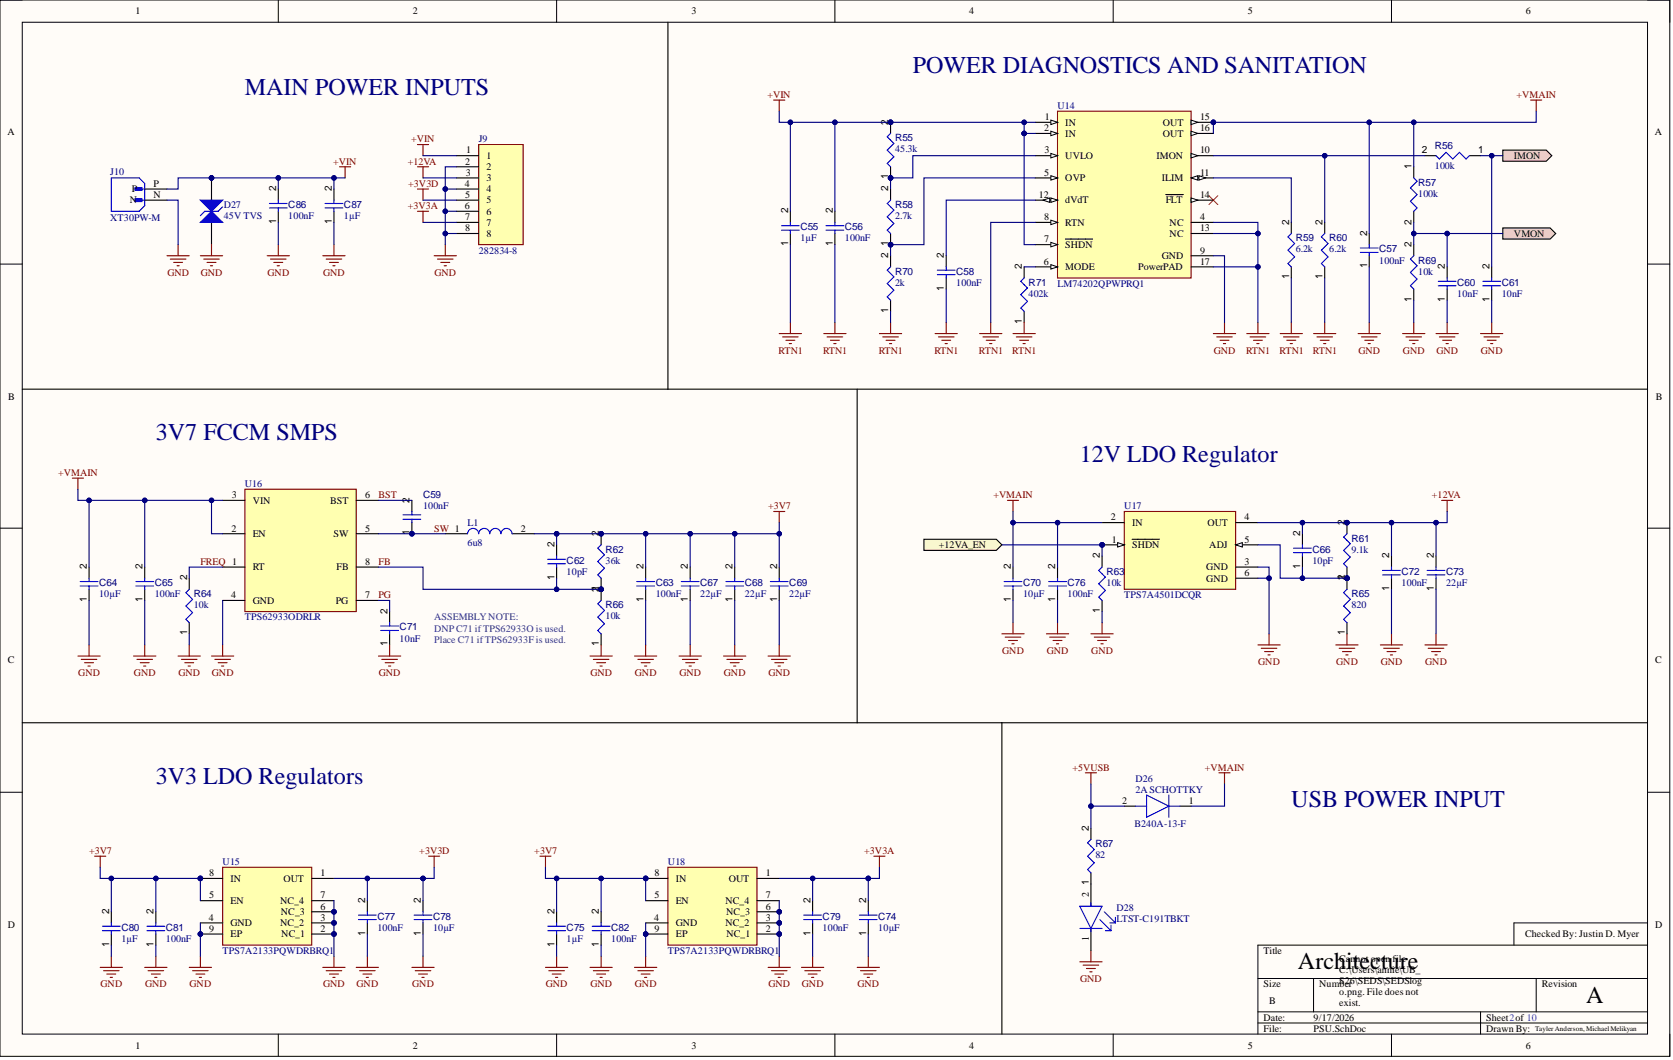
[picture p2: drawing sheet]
<svg xmlns="http://www.w3.org/2000/svg" width="381mm" height="241mm" viewBox="0 0 381 241" stroke-linecap="round" stroke-linejoin="round" font-family="sans-serif">
<defs><g id="words">
<g font-size="5.5" fill="#000080">
<text x="207.9" y="16.5">POWER DIAGNOSTICS AND SANITATION</text>
<text x="55.8" y="21.6">MAIN POWER INPUTS</text>
<text x="35.5" y="100.1">3V7 FCCM SMPS</text>
<text x="245.9" y="105.1">12V LDO Regulator</text>
<text x="35.5" y="178.5">3V3 LDO Regulators</text>
<text x="294.1" y="183.6">USB POWER INPUT</text>
</g>
<g font-size="5.5">
<text x="295.6" y="220.6">Architecture</text>
<text x="361.3" y="228.4">A</text>
</g>
<g font-size="2.3">
<text x="30.8" y="3.3">1</text>
<text x="94.1" y="3.3">2</text>
<text x="157.5" y="3.3">3</text>
<text x="220.7" y="3.3">4</text>
<text x="284.2" y="3.3">5</text>
<text x="347.5" y="3.3">6</text>
<text x="202.3" y="28.4" transform="rotate(-90 202.3 28.4)">2</text>
<text x="237.8" y="29.9">2</text>
<text x="238" y="27.3">1</text>
<text x="242.6" y="28.6">IN</text>
<text x="264.8" y="28.6">OUT</text>
<text x="273.3" y="27.3">15</text>
<text x="273.3" y="29.9">16</text>
<text x="1.7" y="30.8">A</text>
<text x="106.1" y="34.9">1</text>
<text x="237.9" y="34.9">3</text>
<text x="242.6" y="31.1">IN</text>
<text x="264.8" y="31.1">OUT</text>
<text x="273.3" y="34.9">10</text>
<text x="323.8" y="34.9">2</text>
<text x="336.7" y="34.9">1</text>
<text x="376.9" y="30.8">A</text>
<text x="106" y="37.5">2</text>
<text x="106.1" y="40">3</text>
<text x="110.8" y="36.2">1</text>
<text x="110.8" y="38.7">2</text>
<text x="110.8" y="41.3">3</text>
<text x="202.3" y="40.8" transform="rotate(-90 202.3 40.8)">1</text>
<text x="237.8" y="40">5</text>
<text x="242.6" y="41.3">OVP</text>
<text x="242.6" y="36.2">UVLO</text>
<text x="263.4" y="36.2">IMON</text>
<text x="264.6" y="41.3">ILIM</text>
<text x="273.3" y="40">11</text>
<text x="321.5" y="38.5" transform="rotate(-90 321.5 38.5)">1</text>
<text x="344.8" y="36.2">IMON</text>
<text x="29.6" y="46.3">N</text>
<text x="30" y="43.8">P</text>
<text x="35" y="42.5">P</text>
<text x="35" y="45.1">N</text>
<text x="62.9" y="43.5" transform="rotate(-90 62.9 43.5)">2</text>
<text x="75.5" y="43.5" transform="rotate(-90 75.5 43.5)">2</text>
<text x="105.9" y="42.5">4</text>
<text x="105.9" y="47.6">6</text>
<text x="106" y="45.1">5</text>
<text x="110.8" y="43.8">4</text>
<text x="110.8" y="46.3">5</text>
<text x="202.3" y="43.5" transform="rotate(-90 202.3 43.5)">2</text>
<text x="236.6" y="45.1">12</text>
<text x="242.6" y="46.3">dVdT</text>
<text x="265.5" y="46.3">FLT</text>
<text x="273.3" y="45.1">14</text>
<text x="62.9" y="51" transform="rotate(-90 62.9 51)">1</text>
<text x="75.5" y="51" transform="rotate(-90 75.5 51)">1</text>
<text x="106" y="50.1">7</text>
<text x="106" y="52.7">8</text>
<text x="110.8" y="48.9">6</text>
<text x="110.8" y="51.4">7</text>
<text x="110.8" y="53.9">8</text>
<text x="179.5" y="48.6" transform="rotate(-90 179.5 48.6)">2</text>
<text x="189.6" y="48.6" transform="rotate(-90 189.6 48.6)">2</text>
<text x="237.8" y="50.1">8</text>
<text x="242.6" y="51.4">RTN</text>
<text x="266.4" y="51.4">NC</text>
<text x="266.4" y="53.9">NC</text>
<text x="273.3" y="50.1">4</text>
<text x="273.3" y="52.7">13</text>
<text x="293.6" y="51.1" transform="rotate(-90 293.6 51.1)">2</text>
<text x="301.2" y="51.1" transform="rotate(-90 301.2 51.1)">2</text>
<text x="311.3" y="53.7" transform="rotate(-90 311.3 53.7)">2</text>
<text x="321.5" y="51.3" transform="rotate(-90 321.5 51.3)">2</text>
<text x="344.8" y="53.9">VMON</text>
<text x="179.5" y="56" transform="rotate(-90 179.5 56)">1</text>
<text x="189.6" y="56" transform="rotate(-90 189.6 56)">1</text>
<text x="202.3" y="58.7" transform="rotate(-90 202.3 58.7)">2</text>
<text x="202.3" y="56" transform="rotate(-90 202.3 56)">1</text>
<text x="215" y="58.7" transform="rotate(-90 215 58.7)">2</text>
<text x="237.8" y="55.2">7</text>
<text x="242.6" y="56.4">SHDN</text>
<text x="264.6" y="59">GND</text>
<text x="273.3" y="57.7">9</text>
<text x="321.5" y="56.2" transform="rotate(-90 321.5 56.2)">2</text>
<text x="232.7" y="61.3" transform="rotate(-90 232.7 61.3)">2</text>
<text x="237.7" y="60.2">6</text>
<text x="242.6" y="61.5">MODE</text>
<text x="259.2" y="61.5">PowerPAD</text>
<text x="273.3" y="60.2">17</text>
<text x="293.6" y="63.6" transform="rotate(-90 293.6 63.6)">1</text>
<text x="301.2" y="63.6" transform="rotate(-90 301.2 63.6)">1</text>
<text x="311.3" y="61.1" transform="rotate(-90 311.3 61.1)">1</text>
<text x="329.1" y="61.3" transform="rotate(-90 329.1 61.3)">2</text>
<text x="339.2" y="61.3" transform="rotate(-90 339.2 61.3)">2</text>
<text x="202.3" y="71.2" transform="rotate(-90 202.3 71.2)">1</text>
<text x="215" y="66.2" transform="rotate(-90 215 66.2)">1</text>
<text x="321.5" y="68.7" transform="rotate(-90 321.5 68.7)">1</text>
<text x="329.1" y="68.7" transform="rotate(-90 329.1 68.7)">1</text>
<text x="339.2" y="68.7" transform="rotate(-90 339.2 68.7)">1</text>
<text x="232.7" y="73.7" transform="rotate(-90 232.7 73.7)">1</text>
<text x="1.9" y="91">B</text>
<text x="377.1" y="91">B</text>
<text x="52.8" y="113.4">3</text>
<text x="83.2" y="113.4">6</text>
<text x="57.5" y="114.7">VIN</text>
<text x="75.2" y="114.7">BST</text>
<text x="93.3" y="114.4" transform="rotate(-90 93.3 114.4)">2</text>
<text x="253" y="118.5">2</text>
<text x="257.8" y="119.7">IN</text>
<text x="275" y="119.7">OUT</text>
<text x="283.4" y="118.5">4</text>
<text x="306.2" y="119.5" transform="rotate(-90 306.2 119.5)">2</text>
<text x="52.7" y="121">2</text>
<text x="57.5" y="122.3">EN</text>
<text x="76" y="122.3">SW</text>
<text x="83.2" y="121">5</text>
<text x="93.3" y="121.8" transform="rotate(-90 93.3 121.8)">1</text>
<text x="118.6" y="121">2</text>
<text x="126.2" y="124.5" transform="rotate(-90 126.2 124.5)">2</text>
<text x="136.4" y="122" transform="rotate(-90 136.4 122)">2</text>
<text x="213.8" y="124.8">+12VA_EN</text>
<text x="253.2" y="123.5">1</text>
<text x="257.8" y="124.8">SHDN</text>
<text x="275.4" y="124.8">ADJ</text>
<text x="283.4" y="123.5">5</text>
<text x="296.1" y="122" transform="rotate(-90 296.1 122)">2</text>
<text x="19.8" y="129.6" transform="rotate(-90 19.8 129.6)">2</text>
<text x="32.4" y="129.6" transform="rotate(-90 32.4 129.6)">2</text>
<text x="57.5" y="129.9">RT</text>
<text x="76.6" y="129.9">FB</text>
<text x="83.2" y="128.6">8</text>
<text x="126.2" y="132" transform="rotate(-90 126.2 132)">1</text>
<text x="146.5" y="129.6" transform="rotate(-90 146.5 129.6)">2</text>
<text x="156.7" y="129.6" transform="rotate(-90 156.7 129.6)">2</text>
<text x="166.8" y="129.6" transform="rotate(-90 166.8 129.6)">2</text>
<text x="177" y="129.6" transform="rotate(-90 177 129.6)">2</text>
<text x="230.2" y="129.6" transform="rotate(-90 230.2 129.6)">2</text>
<text x="240.3" y="129.6" transform="rotate(-90 240.3 129.6)">2</text>
<text x="250.5" y="127.1" transform="rotate(-90 250.5 127.1)">2</text>
<text x="274.7" y="129.9">GND</text>
<text x="283.4" y="128.6">3</text>
<text x="283.4" y="131.1">6</text>
<text x="296.1" y="129.4" transform="rotate(-90 296.1 129.4)">1</text>
<text x="306.2" y="132" transform="rotate(-90 306.2 132)">1</text>
<text x="316.4" y="127.1" transform="rotate(-90 316.4 127.1)">2</text>
<text x="326.5" y="127.1" transform="rotate(-90 326.5 127.1)">2</text>
<text x="19.8" y="137" transform="rotate(-90 19.8 137)">1</text>
<text x="32.4" y="137" transform="rotate(-90 32.4 137)">1</text>
<text x="42.6" y="132.1" transform="rotate(-90 42.6 132.1)">2</text>
<text x="52.6" y="136.2">4</text>
<text x="57.5" y="137.4">GND</text>
<text x="76.5" y="137.4">PG</text>
<text x="83.2" y="136.2">7</text>
<text x="136.4" y="134.7" transform="rotate(-90 136.4 134.7)">2</text>
<text x="136.4" y="134.5" transform="rotate(-90 136.4 134.5)">1</text>
<text x="146.5" y="137" transform="rotate(-90 146.5 137)">1</text>
<text x="156.7" y="137" transform="rotate(-90 156.7 137)">1</text>
<text x="166.8" y="137" transform="rotate(-90 166.8 137)">1</text>
<text x="177" y="137" transform="rotate(-90 177 137)">1</text>
<text x="230.2" y="137" transform="rotate(-90 230.2 137)">1</text>
<text x="240.3" y="137" transform="rotate(-90 240.3 137)">1</text>
<text x="274.7" y="132.4">GND</text>
<text x="306.2" y="132.1" transform="rotate(-90 306.2 132.1)">2</text>
<text x="316.4" y="134.5" transform="rotate(-90 316.4 134.5)">1</text>
<text x="326.5" y="134.5" transform="rotate(-90 326.5 134.5)">1</text>
<text x="88.2" y="139.7" transform="rotate(-90 88.2 139.7)">2</text>
<text x="250.5" y="139.6" transform="rotate(-90 250.5 139.6)">1</text>
<text x="42.6" y="144.6" transform="rotate(-90 42.6 144.6)">1</text>
<text x="88.2" y="147.1" transform="rotate(-90 88.2 147.1)">1</text>
<text x="136.4" y="147.1" transform="rotate(-90 136.4 147.1)">1</text>
<text x="306.2" y="144.6" transform="rotate(-90 306.2 144.6)">1</text>
<text x="1.8" y="151">C</text>
<text x="377" y="151">C</text>
<text x="255.5" y="183">2</text>
<text x="270.8" y="183">1</text>
<text x="247.9" y="189.1" transform="rotate(-90 247.9 189.1)">2</text>
<text x="47.7" y="199.5">8</text>
<text x="52.5" y="200.7">IN</text>
<text x="64.6" y="200.7">OUT</text>
<text x="73" y="199.5">1</text>
<text x="149.1" y="199.5">8</text>
<text x="153.9" y="200.7">IN</text>
<text x="166" y="200.7">OUT</text>
<text x="174.4" y="199.5">1</text>
<text x="247.9" y="201.6" transform="rotate(-90 247.9 201.6)">1</text>
<text x="24.8" y="208.1" transform="rotate(-90 24.8 208.1)">2</text>
<text x="35" y="208.1" transform="rotate(-90 35 208.1)">2</text>
<text x="47.6" y="209.6">4</text>
<text x="47.7" y="204.5">5</text>
<text x="52.5" y="205.8">EN</text>
<text x="63.8" y="205.8">NC_4</text>
<text x="64" y="208.3">NC_3</text>
<text x="73" y="209.6">3</text>
<text x="73" y="204.5">7</text>
<text x="73" y="207.1">6</text>
<text x="83.2" y="205.5" transform="rotate(-90 83.2 205.5)">2</text>
<text x="95.8" y="205.5" transform="rotate(-90 95.8 205.5)">2</text>
<text x="126.2" y="208.1" transform="rotate(-90 126.2 208.1)">2</text>
<text x="136.4" y="208.1" transform="rotate(-90 136.4 208.1)">2</text>
<text x="149" y="209.6">4</text>
<text x="149.1" y="204.5">5</text>
<text x="153.9" y="205.8">EN</text>
<text x="165.2" y="205.8">NC_4</text>
<text x="165.4" y="208.3">NC_3</text>
<text x="174.4" y="209.6">3</text>
<text x="174.4" y="204.5">7</text>
<text x="174.4" y="207.1">6</text>
<text x="184.6" y="205.5" transform="rotate(-90 184.6 205.5)">2</text>
<text x="197.2" y="205.5" transform="rotate(-90 197.2 205.5)">2</text>
<text x="247.9" y="204.3" transform="rotate(-90 247.9 204.3)">2</text>
<text x="1.8" y="211.2">D</text>
<text x="24.8" y="215.5" transform="rotate(-90 24.8 215.5)">1</text>
<text x="35" y="215.5" transform="rotate(-90 35 215.5)">1</text>
<text x="47.7" y="212.1">9</text>
<text x="52.5" y="210.9">GND</text>
<text x="52.5" y="213.4">EP</text>
<text x="63.8" y="210.9">NC_2</text>
<text x="64.1" y="213.4">NC_1</text>
<text x="73" y="212.1">2</text>
<text x="83.2" y="213" transform="rotate(-90 83.2 213)">1</text>
<text x="95.8" y="213" transform="rotate(-90 95.8 213)">1</text>
<text x="126.2" y="215.5" transform="rotate(-90 126.2 215.5)">1</text>
<text x="136.4" y="215.5" transform="rotate(-90 136.4 215.5)">1</text>
<text x="149.1" y="212.1">9</text>
<text x="153.9" y="210.9">GND</text>
<text x="153.9" y="213.4">EP</text>
<text x="165.2" y="210.9">NC_2</text>
<text x="165.5" y="213.4">NC_1</text>
<text x="174.4" y="212.1">2</text>
<text x="184.6" y="213" transform="rotate(-90 184.6 213)">1</text>
<text x="197.2" y="213" transform="rotate(-90 197.2 213)">1</text>
<text x="247.9" y="214.2" transform="rotate(-90 247.9 214.2)">1</text>
<text x="347.3" y="213.4">Checked By: Justin D. Myer</text>
<text x="377" y="211.2">D</text>
<text x="287.7" y="217.2">Title</text>
<text x="305" y="219">Cannot open file</text>
<text x="305" y="221.5">C:\Users\annie\UB_</text>
<text x="287.7" y="224.8">Size</text>
<text x="300.4" y="224.8">Number</text>
<text x="305" y="224">S26\SEDS\SEDSlog</text>
<text x="305" y="226.5">o.png. File does not</text>
<text x="351.1" y="224.8">Revision</text>
<text x="287.7" y="232.4">Date:</text>
<text x="289" y="228.6">B</text>
<text x="299.1" y="232.4">9/17/2026</text>
<text x="305" y="229.1">exist.</text>
<text x="338.4" y="232.4">Sheet2of 10</text>
<text x="30.8" y="238.7">1</text>
<text x="94.1" y="238.7">2</text>
<text x="157.5" y="238.7">3</text>
<text x="220.7" y="238.7">4</text>
<text x="284.2" y="238.7">5</text>
<text x="287.7" y="234.9">File:</text>
<text x="299.1" y="234.9">PSU.SchDoc</text>
<text x="338.4" y="234.9">Drawn By:</text>
<text x="347.5" y="238.7">6</text>
</g>
<g font-size="2.3" fill="#800000">
<text x="174.8" y="22.3">+VIN</text>
<text x="345.4" y="22.3">+VMAIN</text>
<text x="93.6" y="32.4">+VIN</text>
<text x="75.9" y="37.5">+VIN</text>
<text x="92.9" y="37.5">+12VA</text>
<text x="92.9" y="47.6">+3V3A</text>
<text x="93" y="42.5">+3V3D</text>
<text x="38.1" y="62.8">GND</text>
<text x="45.7" y="62.8">GND</text>
<text x="60.9" y="62.8">GND</text>
<text x="73.6" y="62.8">GND</text>
<text x="99" y="62.8">GND</text>
<text x="177.3" y="80.5">RTN1</text>
<text x="187.4" y="80.5">RTN1</text>
<text x="200.1" y="80.5">RTN1</text>
<text x="212.8" y="80.5">RTN1</text>
<text x="222.9" y="80.5">RTN1</text>
<text x="230.5" y="80.5">RTN1</text>
<text x="276.4" y="80.5">GND</text>
<text x="283.8" y="80.5">RTN1</text>
<text x="291.4" y="80.5">RTN1</text>
<text x="299" y="80.5">RTN1</text>
<text x="309.4" y="80.5">GND</text>
<text x="319.5" y="80.5">GND</text>
<text x="327.1" y="80.5">GND</text>
<text x="337.3" y="80.5">GND</text>
<text x="13.3" y="108.3">+VMAIN</text>
<text x="86.2" y="113.4">BST</text>
<text x="226.2" y="113.4">+VMAIN</text>
<text x="326.1" y="113.4">+12VA</text>
<text x="174.9" y="115.9">+3V7</text>
<text x="98.9" y="121">SW 1</text>
<text x="45.6" y="128.6">FREQ 1</text>
<text x="86.2" y="128.6">FB</text>
<text x="86.2" y="136.2">PG</text>
<text x="228.2" y="148.8">GND</text>
<text x="238.4" y="148.8">GND</text>
<text x="248.5" y="148.8">GND</text>
<text x="17.8" y="153.9">GND</text>
<text x="30.5" y="153.9">GND</text>
<text x="40.6" y="153.9">GND</text>
<text x="48.3" y="153.9">GND</text>
<text x="86.3" y="153.9">GND</text>
<text x="134.4" y="153.9">GND</text>
<text x="144.6" y="153.9">GND</text>
<text x="154.7" y="153.9">GND</text>
<text x="164.9" y="153.9">GND</text>
<text x="175" y="153.9">GND</text>
<text x="286.6" y="151.4">GND</text>
<text x="304.3" y="151.4">GND</text>
<text x="314.4" y="151.4">GND</text>
<text x="324.6" y="151.4">GND</text>
<text x="244.2" y="175.4">+5VUSB</text>
<text x="274.4" y="175.4">+VMAIN</text>
<text x="20.3" y="194.4">+3V7</text>
<text x="95.5" y="194.4">+3V3D</text>
<text x="121.7" y="194.4">+3V7</text>
<text x="196.8" y="194.4">+3V3A</text>
<text x="22.9" y="224.8">GND</text>
<text x="33" y="224.8">GND</text>
<text x="43.2" y="224.8">GND</text>
<text x="73.6" y="224.8">GND</text>
<text x="81.2" y="224.8">GND</text>
<text x="93.9" y="224.8">GND</text>
<text x="124.3" y="224.8">GND</text>
<text x="134.4" y="224.8">GND</text>
<text x="144.6" y="224.8">GND</text>
<text x="175" y="224.8">GND</text>
<text x="182.6" y="224.8">GND</text>
<text x="195.3" y="224.8">GND</text>
<text x="246" y="223.5">GND</text>
</g>
<g font-size="2.3" fill="#000080">
<text x="240.8" y="24.8">U14</text>
<text x="109" y="32.4">J9</text>
<text x="203.8" y="34.7">45.3k</text>
<text x="203.8" y="32.1">R55</text>
<text x="326.8" y="33.9">R56</text>
<text x="25.1" y="39.7">J10</text>
<text x="326.8" y="38.5">100k</text>
<text x="51" y="47.3">D27</text>
<text x="65.7" y="47.3">C86</text>
<text x="78.3" y="47.3">C87</text>
<text x="203.8" y="47.3">R58</text>
<text x="323" y="44.8">100k</text>
<text x="323" y="42.3">R57</text>
<text x="25.1" y="50.4">XT30PW-M</text>
<text x="51" y="49.9">45V TVS</text>
<text x="65.7" y="49.9">100nF</text>
<text x="78.3" y="49.9">1µF</text>
<text x="182.3" y="52.4">C55</text>
<text x="192.4" y="52.4">C56</text>
<text x="203.8" y="49.9">2.7k</text>
<text x="109" y="57.7">282834-8</text>
<text x="182.3" y="54.9">1µF</text>
<text x="192.4" y="54.9">100nF</text>
<text x="295.1" y="57.5">6.2k</text>
<text x="295.1" y="54.9">R59</text>
<text x="302.7" y="57.5">6.2k</text>
<text x="302.7" y="54.9">R60</text>
<text x="314.1" y="60">100nF</text>
<text x="314.1" y="57.5">C57</text>
<text x="323" y="60">R69</text>
<text x="203.8" y="65.1">2k</text>
<text x="203.8" y="62.5">R70</text>
<text x="217.8" y="65.1">100nF</text>
<text x="217.8" y="62.5">C58</text>
<text x="234.2" y="65.1">R71</text>
<text x="240.8" y="65.3">LM74202QPWPRQ1</text>
<text x="323" y="62.5">10k</text>
<text x="331.8" y="65.1">C60</text>
<text x="342" y="65.1">C61</text>
<text x="234.2" y="67.6">402k</text>
<text x="331.8" y="67.6">10nF</text>
<text x="342" y="67.6">10nF</text>
<text x="55.8" y="110.9">U16</text>
<text x="96.3" y="113.4">C59</text>
<text x="96.3" y="115.9">100nF</text>
<text x="106.5" y="119.8">L1</text>
<text x="256" y="115.9">U17</text>
<text x="106.5" y="124.3">6u8</text>
<text x="137.9" y="125.8">R62</text>
<text x="298.9" y="125.8">C66</text>
<text x="307.8" y="125.8">9.1k</text>
<text x="307.8" y="123.3">R61</text>
<text x="129" y="130.9">10pF</text>
<text x="129" y="128.3">C62</text>
<text x="137.9" y="128.3">36k</text>
<text x="252" y="130.9">R63</text>
<text x="298.9" y="128.3">10pF</text>
<text x="319.2" y="130.9">C72</text>
<text x="329.3" y="130.9">C73</text>
<text x="22.6" y="135.9">10µF</text>
<text x="22.6" y="133.4">C64</text>
<text x="35.2" y="135.9">100nF</text>
<text x="35.2" y="133.4">C65</text>
<text x="44.1" y="135.9">R64</text>
<text x="149.3" y="135.9">100nF</text>
<text x="149.3" y="133.4">C63</text>
<text x="159.5" y="135.9">22µF</text>
<text x="159.5" y="133.4">C67</text>
<text x="169.6" y="135.9">22µF</text>
<text x="169.6" y="133.4">C68</text>
<text x="179.7" y="135.9">22µF</text>
<text x="179.7" y="133.4">C69</text>
<text x="233" y="135.9">10µF</text>
<text x="233" y="133.4">C70</text>
<text x="243.1" y="135.9">100nF</text>
<text x="243.1" y="133.4">C76</text>
<text x="252" y="133.4">10k</text>
<text x="256" y="136.2">TPS7A4501DCQR</text>
<text x="307.8" y="135.9">R65</text>
<text x="319.2" y="133.4">100nF</text>
<text x="329.3" y="133.4">22µF</text>
<text x="44.1" y="138.5">10k</text>
<text x="55.8" y="141.2">TPS62933ODRLR</text>
<text x="91" y="143.5">C71</text>
<text x="137.9" y="141">10k</text>
<text x="137.9" y="138.5">R66</text>
<text x="307.8" y="138.5">820</text>
<text x="91" y="146.1">10nF</text>
<text x="258.6" y="177.9">D26</text>
<text x="258.6" y="180.5">2ASCHOTTKY</text>
<text x="258.3" y="188.3">B240A-13-F</text>
<text x="50.7" y="196.9">U15</text>
<text x="152.1" y="196.9">U18</text>
<text x="249.5" y="195.4">82</text>
<text x="249.5" y="192.9">R67</text>
<text x="85.9" y="209.3">C77</text>
<text x="98.6" y="209.3">C78</text>
<text x="187.3" y="209.3">C79</text>
<text x="200" y="209.3">C74</text>
<text x="254.3" y="207.3">D28</text>
<text x="254.3" y="209.8">LTST-C191TBKT</text>
<text x="27.6" y="214.4">1µF</text>
<text x="27.6" y="211.9">C80</text>
<text x="37.8" y="214.4">100nF</text>
<text x="37.8" y="211.9">C81</text>
<text x="85.9" y="211.9">100nF</text>
<text x="98.6" y="211.9">10µF</text>
<text x="129" y="214.4">1µF</text>
<text x="129" y="211.9">C75</text>
<text x="139.2" y="214.4">100nF</text>
<text x="139.2" y="211.9">C82</text>
<text x="187.3" y="211.9">100nF</text>
<text x="200" y="211.9">10µF</text>
<text x="50.7" y="217.2">TPS7A2133PQWDRBRQ1</text>
<text x="152.1" y="217.2">TPS7A2133PQWDRBRQ1</text>
</g>
<g font-size="2.3" fill="#1c4587">
<text x="98.9" y="141.2">ASSEMBLYNOTE:</text>
<text x="98.9" y="143.8">DNPC71 ifTPS62933O is used.</text>
<text x="98.9" y="146.3">Place C71 ifTPS62933F is used.</text>
</g>
<text font-size="1.6" x="349.6" y="234.6">Tayler Anderson, MichaelMelikyan</text>
</g></defs>
<path d="M0 0h380.3v240.5h-380.3z" fill-rule="evenodd" fill="#fffcf8"/>
<path d="M0 0h380.3v240.5h-380.3z" fill="none" stroke="#000" stroke-width=".23"/>
<path d="M5.1 5.1h370.1v230.3h-370.1z" fill-rule="evenodd" fill="#fffcf8"/>
<g fill="none" stroke="#000" stroke-width=".23">
<path d="M0 0h5.1M5.1 5.1h370.1v230.3h-370.1zM63.4 0v5.1M126.8 0v5.1M190.1 0v5.1M253.5 0v5.1M316.9 0v5.1M375.2 0h5.1v5.1M0 60.1h5.1M375.2 60.1h5.1M0 120.2h5.1M375.2 120.2h5.1"/>
<path d="M0 180.3h5.1M375.2 180.3h5.1M375.2 215.2h-88.7v20.2M63.4 235.4v5.1M126.8 235.4v5.1M190.1 235.4v5.1M253.5 235.4v5.1M286.5 222.7h88.7M286.5 230.3h88.7M286.5 232.9h88.7M299.1 222.7v7.6M316.9 235.4v5.1"/>
<path d="M337.2 230.3v5.1M349.8 222.7v7.6M380.3 235.4v5.1"/>
</g>
<circle cx="177.5" cy="212.6" r=".51" fill="#000080"/>
<circle cx="177.5" cy="212.6" r=".51" fill="none" stroke="#000080" stroke-width=".23"/>
<circle cx="177.5" cy="210.1" r=".51" fill="#000080"/>
<circle cx="177.5" cy="210.1" r=".51" fill="none" stroke="#000080" stroke-width=".23"/>
<circle cx="147" cy="212.6" r=".51" fill="#000080"/>
<circle cx="147" cy="212.6" r=".51" fill="none" stroke="#000080" stroke-width=".23"/>
<circle cx="147" cy="200" r=".51" fill="#000080"/>
<circle cx="147" cy="200" r=".51" fill="none" stroke="#000080" stroke-width=".23"/>
<circle cx="177.5" cy="207.6" r=".51" fill="#000080"/>
<circle cx="177.5" cy="207.6" r=".51" fill="none" stroke="#000080" stroke-width=".23"/>
<path d="M152.1 197.4h20.3v17.8h-20.3z" fill-rule="evenodd" fill="#ffffb0"/>
<path d="M152.1 197.4h20.3v17.8h-20.3z" fill="none" stroke="#800000" stroke-width=".25"/>
<path d="M172.4 200h5.1M172.4 212.6h5.1" fill="none" stroke="#000" stroke-width=".25"/>
<circle cx="177.5" cy="212.6" r=".51" fill="#000080"/>
<circle cx="177.5" cy="212.6" r=".51" fill="none" stroke="#000080" stroke-width=".23"/>
<path d="M172.4 210.1h5.1" fill="none" stroke="#000" stroke-width=".25"/>
<circle cx="177.5" cy="210.1" r=".51" fill="#000080"/>
<circle cx="177.5" cy="210.1" r=".51" fill="none" stroke="#000080" stroke-width=".23"/>
<path d="M147 210.1h5.1M147 212.6h5.1" fill="none" stroke="#000" stroke-width=".25"/>
<circle cx="147" cy="212.6" r=".51" fill="#000080"/>
<circle cx="147" cy="212.6" r=".51" fill="none" stroke="#000080" stroke-width=".23"/>
<path d="M147 200h5.1" fill="none" stroke="#000" stroke-width=".25"/>
<circle cx="147" cy="200" r=".51" fill="#000080"/>
<circle cx="147" cy="200" r=".51" fill="none" stroke="#000080" stroke-width=".23"/>
<path d="M172.4 205h5.1M172.4 207.6h5.1" fill="none" stroke="#000" stroke-width=".25"/>
<circle cx="177.5" cy="207.6" r=".51" fill="#000080"/>
<circle cx="177.5" cy="207.6" r=".51" fill="none" stroke="#000080" stroke-width=".23"/>
<path d="M126.8 207.6v2.5M126.8 212.6v2.6M147 205h5.1M197.7 205v2.6M197.7 210.1v2.5" fill="none" stroke="#000" stroke-width=".25"/>
<g fill="none" stroke="#800000" stroke-width=".25">
<path d="M95.1 38h2.5M95.1 32.9h2.5M96.3 32.9v2.5M96.3 38v2.5M95.1 48.1h2.5M95.1 43h2.5M96.3 43v2.6M96.3 48.1v2.5M98.9 58.2h5M99.6 59h3.6M100.4 59.7h2M101.4 55.7v2.5"/>
<path d="M101.2 60.5h.5M199 194.9h2.5M200.3 194.9v2.5M126.8 217.7v2.5M147 217.7v2.5M177.5 217.7v2.5M197.7 217.7v2.5M124.2 220.2h5.1M125 221h3.5M125.7 221.7h2.1M126.5 222.5h.5M144.5 220.2h5.1"/>
<path d="M145.3 221h3.5M146 221.7h2.1M146.8 222.5h.5M174.9 220.2h5.1M175.7 221h3.5M176.4 221.7h2.1M177.2 222.5h.5M195.2 220.2h5.1M196 221h3.5M196.7 221.7h2.1M197.5 222.5h.5"/>
</g>
<path d="M124.7 210.9h4.1M124.7 211.9h4.1M126.8 210.1v.8M126.8 211.9v.7M195.7 208.3h4.1M195.7 209.3h4.1M197.7 207.6v.7M197.7 209.3v.8" fill="none" stroke="#00f" stroke-width=".25"/>
<circle cx="251" cy="124" r=".51" fill="#000080"/>
<circle cx="251" cy="124" r=".51" fill="none" stroke="#000080" stroke-width=".23"/>
<path d="M256 116.4h25.4v17.8h-25.4z" fill-rule="evenodd" fill="#ffffb0"/>
<path d="M256 116.4h25.4v17.8h-25.4z" fill="none" stroke="#800000" stroke-width=".25"/>
<path d="M251 124h5" fill="none" stroke="#000" stroke-width=".25"/>
<path d="M254.5 123.5l1.5 .5-1.5 .5z" fill="#f8fcff"/>
<path d="M254.5 123.5l1.5 .5-1.5 .5z" fill="none" stroke="#000" stroke-width=".23"/>
<path d="M257.8 122.8h6.2" fill="none" stroke="#000" stroke-width=".25"/>
<circle cx="251" cy="124" r=".51" fill="#000080"/>
<circle cx="251" cy="124" r=".51" fill="none" stroke="#000080" stroke-width=".23"/>
<path d="M251 119h5M281.4 119h5.1M281.4 124h5.1" fill="none" stroke="#000" stroke-width=".25"/>
<path d="M281.4 124l1.5-.5v1z" fill="#f8fcff"/>
<path d="M281.4 124l1.5-.5v1z" fill="none" stroke="#000" stroke-width=".23"/>
<path d="M281.4 129.1h5.1M281.4 131.6h5.1" fill="none" stroke="#000" stroke-width=".25"/>
<path d="M286.5 146.8h5M287.2 147.6h3.6M288 148.3h2M288.8 149.1h.5M289 144.3v2.5" fill="none" stroke="#800000" stroke-width=".25"/>
<circle cx="306.8" cy="119" r=".51" fill="#000080"/>
<circle cx="306.8" cy="119" r=".51" fill="none" stroke="#000080" stroke-width=".23"/>
<circle cx="306.8" cy="131.6" r=".51" fill="#000080"/>
<circle cx="306.8" cy="131.6" r=".51" fill="none" stroke="#000080" stroke-width=".23"/>
<path d="M306.8 119v2.5" fill="none" stroke="#000" stroke-width=".25"/>
<circle cx="306.8" cy="119" r=".51" fill="#000080"/>
<circle cx="306.8" cy="119" r=".51" fill="none" stroke="#000080" stroke-width=".23"/>
<path d="M306.8 129.1v2.5" fill="none" stroke="#000" stroke-width=".25"/>
<circle cx="306.8" cy="131.6" r=".51" fill="#000080"/>
<circle cx="306.8" cy="131.6" r=".51" fill="none" stroke="#000080" stroke-width=".23"/>
<path d="M306.8 121.5l-.8 .8 1.5 1.5-1.5 1.5 1.5 1.5-1.5 1.5 .8 .8" fill="none" stroke="#00f" stroke-width=".25"/>
<circle cx="306.8" cy="131.6" r=".51" fill="#000080"/>
<circle cx="306.8" cy="131.6" r=".51" fill="none" stroke="#000080" stroke-width=".23"/>
<path d="M306.8 131.6v2.6" fill="none" stroke="#000" stroke-width=".25"/>
<circle cx="306.8" cy="131.6" r=".51" fill="#000080"/>
<circle cx="306.8" cy="131.6" r=".51" fill="none" stroke="#000080" stroke-width=".23"/>
<path d="M251 126.6v2.5M251 136.7v2.5M306.8 141.7v2.6" fill="none" stroke="#000" stroke-width=".25"/>
<path d="M251 129.1l-.8 .8 1.5 1.5-1.5 1.5 1.5 1.5-1.5 1.5 .8 .8M306.8 134.2l-.8 .7 1.5 1.5-1.5 1.6 1.5 1.5-1.5 1.5 .8 .7" fill="none" stroke="#00f" stroke-width=".25"/>
<path d="M229.4 113.9h2.6M230.7 113.9v2.5M328.3 113.9h2.5M329.6 113.9v2.5M304.2 146.8h5.1M305 147.6h3.5M305.7 148.3h2.1M306.5 149.1h.5M306.8 144.3v2.5" fill="none" stroke="#800000" stroke-width=".25"/>
<path d="M210.4 122.8h16.5l1.3 1.2-1.3 1.3h-16.5z" fill-rule="evenodd" fill="#fff2cc"/>
<path d="M210.4 122.8h16.5l1.3 1.2-1.3 1.3h-16.5zM230.7 129.1v2.5M230.7 134.2v2.5" fill="none" stroke="#000" stroke-width=".25"/>
<g fill="none" stroke="#800000" stroke-width=".25">
<path d="M228.2 144.3h5M228.9 145h3.6M229.7 145.8h2M230.4 146.6h.5M230.7 141.7v2.6M248.4 144.3h5.1M249.2 145h3.6M250 145.8h2M250.7 146.6h.5M251 141.7v2.6M324.5 146.8h5.1M325.3 147.6h3.5"/>
<path d="M326 148.3h2M326.8 149.1h.5M327 144.3v2.5"/>
</g>
<path d="M228.7 132.4h4M228.7 133.4h4M230.7 131.6v.8M230.7 133.4v.8" fill="none" stroke="#00f" stroke-width=".25"/>
<path d="M55.8 111.4h25.3v27.8h-25.3z" fill-rule="evenodd" fill="#ffffb0"/>
<g fill="none" stroke="#800000" stroke-width=".25">
<path d="M16.5 108.8h2.5M17.7 108.8v2.6M55.8 111.4h25.3v27.8h-25.3zM17.7 149.3h5.1M18.5 150.1h3.6M19.3 150.9h2M20 151.6h.5M20.3 146.8v2.5M30.4 149.3h5.1M31.2 150.1h3.5M31.9 150.9h2.1M32.7 151.6h.5"/>
<path d="M33 146.8v2.5M40.6 149.3h5M41.3 150.1h3.6M42.1 150.9h2M42.8 151.6h.6M43.1 146.8v2.5M48.2 149.3h5M48.9 150.1h3.6M49.7 150.9h2M50.4 151.6h.6M50.7 146.8v2.5M247.2 175.9h2.5"/>
<path d="M248.4 175.9v2.6M245.9 219h5.1M246.7 219.7h3.5M248.4 216.4v2.6M247.4 220.5h2.1M248.2 221.2h.5"/>
</g>
<g fill="none" stroke="#000" stroke-width=".25">
<path d="M50.7 113.9h5.1M81.1 113.9h5.1M20.3 129.1v2.5M20.3 134.2v2.5M33 129.1v2.5M33 134.2v2.5M43.1 131.6v2.6M50.7 129.1h5.1M50.7 121.5h5.1M50.7 136.7h5.1M81.1 129.1h5.1M81.1 121.5h5.1"/>
<path d="M81.1 136.7h5.1M43.1 141.7v2.6M248.4 188.6v2.5M248.4 198.7v7.6M248.4 211.4v5"/>
</g>
<g fill="none" stroke="#00f" stroke-width=".25">
<path d="M18.3 132.4h4M18.3 133.4h4M20.3 131.6v.8M20.3 133.4v.8M30.9 132.4h4.1M30.9 133.4h4.1M33 131.6v.8M33 133.4v.8M43.1 134.2l-.8 .7 1.6 1.5-1.6 1.6 1.6 1.5-1.6 1.5 .8 .7M248.4 191.1l-.7 .8 1.5 1.5-1.5 1.5 1.5 1.5-1.5 1.5 .7 .8M245.9 206.3h5.1l-2.6 5.1zM245.9 211.4h5.1"/>
<path d="M248.4 205.5v.8M248.4 211.4v.7M250.5 209.3l2.5 2.6M251.5 207.6l2.5 2.5M251.7 211.9h1.3M252.8 210.1h1.2M253 210.6v1.3M254 208.8v1.3"/>
</g>
<circle cx="93.8" cy="121.5" r=".51" fill="#000080"/>
<circle cx="93.8" cy="121.5" r=".51" fill="none" stroke="#000080" stroke-width=".23"/>
<path d="M93.8 119v2.5" fill="none" stroke="#000" stroke-width=".25"/>
<circle cx="93.8" cy="121.5" r=".51" fill="#000080"/>
<circle cx="93.8" cy="121.5" r=".51" fill="none" stroke="#000080" stroke-width=".23"/>
<path d="M93.8 113.9v2.5" fill="none" stroke="#000" stroke-width=".25"/>
<path d="M91.8 117.2h4M91.8 118.2h4M93.8 116.4v.8M93.8 118.2v.8" fill="none" stroke="#00f" stroke-width=".25"/>
<circle cx="136.9" cy="121.5" r=".51" fill="#000080"/>
<circle cx="136.9" cy="121.5" r=".51" fill="none" stroke="#000080" stroke-width=".23"/>
<circle cx="136.9" cy="134.2" r=".51" fill="#000080"/>
<circle cx="136.9" cy="134.2" r=".51" fill="none" stroke="#000080" stroke-width=".23"/>
<path d="M136.9 121.5v2.5" fill="none" stroke="#000" stroke-width=".25"/>
<circle cx="136.9" cy="121.5" r=".51" fill="#000080"/>
<circle cx="136.9" cy="121.5" r=".51" fill="none" stroke="#000080" stroke-width=".23"/>
<path d="M136.9 131.6v2.6" fill="none" stroke="#000" stroke-width=".25"/>
<circle cx="136.9" cy="134.2" r=".51" fill="#000080"/>
<circle cx="136.9" cy="134.2" r=".51" fill="none" stroke="#000080" stroke-width=".23"/>
<path d="M136.9 124l-.8 .8 1.6 1.5-1.6 1.5 1.6 1.5-1.6 1.6 .8 .7" fill="none" stroke="#00f" stroke-width=".25"/>
<circle cx="136.9" cy="134.2" r=".51" fill="#000080"/>
<circle cx="136.9" cy="134.2" r=".51" fill="none" stroke="#000080" stroke-width=".23"/>
<path d="M136.9 134.2v2.5" fill="none" stroke="#000" stroke-width=".25"/>
<circle cx="136.9" cy="134.2" r=".51" fill="#000080"/>
<circle cx="136.9" cy="134.2" r=".51" fill="none" stroke="#000080" stroke-width=".23"/>
<path d="M88.7 139.2v2.5M101.4 121.5h5.1M116.6 121.5h5.1M157.2 129.1v2.5M157.2 134.2v2.5M167.3 129.1v2.5M167.3 134.2v2.5M177.5 129.1v2.5M177.5 134.2v2.5M88.7 144.3v2.5M136.9 144.3v2.5" fill="none" stroke="#000" stroke-width=".25"/>
<g fill="none" stroke="#00f" stroke-width=".25">
<path d="M106.5 121.5a1.27 1.27 0 0 1 1.2-1.2 1.27 1.27 0 0 1 1.3 1.2 1.27 1.27 0 0 1 1.3-1.2 1.27 1.27 0 0 1 1.2 1.2 1.27 1.27 0 0 1 1.3-1.2 1.27 1.27 0 0 1 1.3 1.2 1.27 1.27 0 0 1 1.2-1.2 1.27 1.27 0 0 1 1.3 1.2M136.9 136.7l-.8 .7 1.6 1.6-1.6 1.5 1.6 1.5-1.6 1.5 .8 .8M155.1 132.4h4.1M155.1 133.4h4.1M157.2 131.6v.8M157.2 133.4v.8M165.3 132.4h4M165.3 133.4h4M167.3 131.6v.8M167.3 133.4v.8M175.4 132.4h4.1M175.4 133.4h4.1"/>
<path d="M177.5 131.6v.8M177.5 133.4v.8M86.7 142.5h4.1M86.7 143.5h4.1M88.7 141.7v.8M88.7 143.5v.8"/>
</g>
<g fill="none" stroke="#800000" stroke-width=".25">
<path d="M176.2 116.4h2.5M177.5 116.4v2.6M86.2 149.3h5.1M87 150.1h3.5M87.7 150.9h2M88.5 151.6h.5M88.7 146.8v2.5M134.4 149.3h5M135.1 150.1h3.6M135.9 150.9h2M136.6 151.6h.6M136.9 146.8v2.5"/>
<path d="M144.5 149.3h5.1M145.3 150.1h3.5M146 150.9h2.1M146.8 151.6h.5M147 146.8v2.5M154.6 149.3h5.1M155.4 150.1h3.6M156.2 150.9h2M156.9 151.6h.5M157.2 146.8v2.5M164.8 149.3h5.1M165.5 150.1h3.6"/>
<path d="M166.3 150.9h2M167.1 151.6h.5M167.3 146.8v2.5M174.9 149.3h5.1M175.7 150.1h3.5M176.4 150.9h2.1M177.2 151.6h.5M177.5 146.8v2.5M123 194.9h2.5M124.2 194.9v2.5"/>
</g>
<path d="M30.7 42.7h1.6v.6h-1.6z" fill-rule="evenodd" fill="#00f"/>
<path d="M30.7 42.7h1.6v.6h-1.6z" fill="none" stroke="#00f" stroke-width=".25"/>
<path d="M30.7 45.2h1.6v.7h-1.6z" fill-rule="evenodd" fill="#00f"/>
<g fill="none" stroke="#00f" stroke-width=".25">
<path d="M25.4 40.5h6.3l1.3 1.3v5l-1.3 1.3h-6.3zM30.7 45.2h1.6v.7h-1.6zM31.1 43h1.9M31.1 45.6h1.9M145 132.4h4.1M145 133.4h4.1M147 131.6v.8M147 133.4v.8M294.6 124.8h4M294.6 125.8h4M296.6 124v.8M296.6 125.8v.8"/>
<path d="M134.9 210.9h4M134.9 211.9h4M136.9 210.1v.8M136.9 211.9v.7M183 208.3h4.1M183 209.3h4.1M185.1 207.6v.7M185.1 209.3v.8"/>
</g>
<path d="M33 43h5M33 45.6h5M147 129.1v2.5M147 134.2v2.5M296.6 121.5v2.5M296.6 126.6v2.5M136.9 207.6v2.5M136.9 212.6v2.6M185.1 205v2.6M185.1 210.1v2.5" fill="none" stroke="#000" stroke-width=".25"/>
<path d="M136.9 217.7v2.5M185.1 217.7v2.5M134.4 220.2h5M135.1 221h3.6M135.9 221.7h2M136.6 222.5h.6M182.5 220.2h5.1M183.3 221h3.5M184.1 221.7h2M184.8 222.5h.5" fill="none" stroke="#800000" stroke-width=".25"/>
<circle cx="76.1" cy="212.6" r=".51" fill="#000080"/>
<circle cx="76.1" cy="212.6" r=".51" fill="none" stroke="#000080" stroke-width=".23"/>
<circle cx="76.1" cy="210.1" r=".51" fill="#000080"/>
<circle cx="76.1" cy="210.1" r=".51" fill="none" stroke="#000080" stroke-width=".23"/>
<circle cx="45.6" cy="212.6" r=".51" fill="#000080"/>
<circle cx="45.6" cy="212.6" r=".51" fill="none" stroke="#000080" stroke-width=".23"/>
<circle cx="45.6" cy="200" r=".51" fill="#000080"/>
<circle cx="45.6" cy="200" r=".51" fill="none" stroke="#000080" stroke-width=".23"/>
<circle cx="76.1" cy="207.6" r=".51" fill="#000080"/>
<circle cx="76.1" cy="207.6" r=".51" fill="none" stroke="#000080" stroke-width=".23"/>
<path d="M50.7 197.4h20.3v17.8h-20.3z" fill-rule="evenodd" fill="#ffffb0"/>
<path d="M50.7 197.4h20.3v17.8h-20.3z" fill="none" stroke="#800000" stroke-width=".25"/>
<path d="M71 200h5.1M71 212.6h5.1" fill="none" stroke="#000" stroke-width=".25"/>
<circle cx="76.1" cy="212.6" r=".51" fill="#000080"/>
<circle cx="76.1" cy="212.6" r=".51" fill="none" stroke="#000080" stroke-width=".23"/>
<path d="M71 210.1h5.1" fill="none" stroke="#000" stroke-width=".25"/>
<circle cx="76.1" cy="210.1" r=".51" fill="#000080"/>
<circle cx="76.1" cy="210.1" r=".51" fill="none" stroke="#000080" stroke-width=".23"/>
<path d="M45.6 210.1h5.1M45.6 212.6h5.1" fill="none" stroke="#000" stroke-width=".25"/>
<circle cx="45.6" cy="212.6" r=".51" fill="#000080"/>
<circle cx="45.6" cy="212.6" r=".51" fill="none" stroke="#000080" stroke-width=".23"/>
<path d="M45.6 200h5.1" fill="none" stroke="#000" stroke-width=".25"/>
<circle cx="45.6" cy="200" r=".51" fill="#000080"/>
<circle cx="45.6" cy="200" r=".51" fill="none" stroke="#000080" stroke-width=".23"/>
<path d="M71 205h5.1M71 207.6h5.1" fill="none" stroke="#000" stroke-width=".25"/>
<circle cx="76.1" cy="207.6" r=".51" fill="#000080"/>
<circle cx="76.1" cy="207.6" r=".51" fill="none" stroke="#000080" stroke-width=".23"/>
<g fill="none" stroke="#000" stroke-width=".25">
<path d="M180 48.1v2.5M180 53.2v2.5M190.1 48.1v2.5M190.1 53.2v2.5M233.2 60.8v2.5M233.2 70.9v2.5M126.8 124v2.6M126.8 129.1v2.5M240.8 129.1v2.5M240.8 134.2v2.5M316.9 126.6v2.5M316.9 131.6v2.6"/>
<path d="M25.4 207.6v2.5M25.4 212.6v2.6M35.5 207.6v2.5M35.5 212.6v2.6M45.6 205h5.1M83.7 205v2.6M83.7 210.1v2.5M96.3 205v2.6M96.3 210.1v2.5"/>
</g>
<g fill="none" stroke="#800000" stroke-width=".25">
<path d="M223.1 75.9h5.1M223.9 76.7h3.5M224.6 77.5h2M225.4 78.2h.5M225.6 73.4v2.5M230.7 75.9h5.1M231.5 76.7h3.5M232.2 77.5h2M233 78.2h.5M233.2 73.4v2.5M283.9 75.9h5.1M284.7 76.7h3.5"/>
<path d="M285.5 77.5h2M286.2 78.2h.5M286.5 73.4v2.5M238.3 144.3h5.1M239.1 145h3.5M239.8 145.8h2.1M240.6 146.6h.5M240.8 141.7v2.6M314.4 146.8h5M315.1 147.6h3.6M315.9 148.3h2M316.6 149.1h.5"/>
<path d="M316.9 144.3v2.5M21.5 194.9h2.6M22.8 194.9v2.5M97.6 194.9h2.5M98.9 194.9v2.5M25.4 217.7v2.5M35.5 217.7v2.5M45.6 217.7v2.5M76.1 217.7v2.5M83.7 217.7v2.5M96.3 217.7v2.5M22.8 220.2h5.1"/>
<path d="M23.6 221h3.5M24.3 221.7h2.1M25.1 222.5h.5M33 220.2h5M33.7 221h3.6M34.5 221.7h2M35.2 222.5h.5M43.1 220.2h5.1M43.9 221h3.5M44.6 221.7h2M45.4 222.5h.5M73.5 220.2h5.1"/>
<path d="M74.3 221h3.5M75 221.7h2.1M75.8 222.5h.5M81.1 220.2h5.1M81.9 221h3.5M82.6 221.7h2.1M83.4 222.5h.5M93.8 220.2h5.1M94.6 221h3.5M95.3 221.7h2M96.1 222.5h.5"/>
</g>
<g fill="none" stroke="#00f" stroke-width=".25">
<path d="M178 51.4h4M178 52.4h4M180 50.6v.8M180 52.4v.8M188.1 51.4h4.1M188.1 52.4h4.1M190.1 50.6v.8M190.1 52.4v.8M233.2 63.3l-.7 .7 1.5 1.6-1.5 1.5 1.5 1.5-1.5 1.5 .7 .8M124.7 127.3h4.1M124.7 128.3h4.1M126.8 126.6v.7"/>
<path d="M126.8 128.3v.8M238.8 132.4h4.1M238.8 133.4h4.1M240.8 131.6v.8M240.8 133.4v.8M314.9 129.9h4M314.9 130.9h4M316.9 129.1v.8M316.9 130.9v.7M23.3 210.9h4.1M23.3 211.9h4.1M25.4 210.1v.8"/>
<path d="M25.4 211.9v.7M33.5 210.9h4M33.5 211.9h4M35.5 210.1v.8M35.5 211.9v.7M81.6 208.3h4.1M81.6 209.3h4.1M83.7 207.6v.7M83.7 209.3v.8M94.3 208.3h4.1M94.3 209.3h4.1M96.3 207.6v.7"/>
<path d="M96.3 209.3v.8"/>
</g>
<circle cx="202.8" cy="55.7" r=".51" fill="#000080"/>
<circle cx="202.8" cy="55.7" r=".51" fill="none" stroke="#000080" stroke-width=".23"/>
<path d="M202.8 43v2.6M202.8 53.2v2.5" fill="none" stroke="#000" stroke-width=".25"/>
<circle cx="202.8" cy="55.7" r=".51" fill="#000080"/>
<circle cx="202.8" cy="55.7" r=".51" fill="none" stroke="#000080" stroke-width=".23"/>
<path d="M202.8 45.6l-.8 .7 1.6 1.5-1.6 1.6 1.6 1.5-1.6 1.5 .8 .8M202.8 60.8l-.8 .7 1.6 1.5-1.6 1.5 1.6 1.6-1.6 1.5 .8 .7" fill="none" stroke="#00f" stroke-width=".25"/>
<path d="M202.8 58.2v2.6M202.8 68.3v2.6" fill="none" stroke="#000" stroke-width=".25"/>
<path d="M200.3 75.9h5M201 76.7h3.6M201.8 77.5h2M202.6 78.2h.5M202.8 73.4v2.5" fill="none" stroke="#800000" stroke-width=".25"/>
<circle cx="202.8" cy="27.8" r=".51" fill="#000080"/>
<circle cx="202.8" cy="27.8" r=".51" fill="none" stroke="#000080" stroke-width=".23"/>
<circle cx="202.8" cy="40.5" r=".51" fill="#000080"/>
<circle cx="202.8" cy="40.5" r=".51" fill="none" stroke="#000080" stroke-width=".23"/>
<path d="M202.8 27.8v2.6" fill="none" stroke="#000" stroke-width=".25"/>
<circle cx="202.8" cy="27.8" r=".51" fill="#000080"/>
<circle cx="202.8" cy="27.8" r=".51" fill="none" stroke="#000080" stroke-width=".23"/>
<path d="M202.8 38v2.5" fill="none" stroke="#000" stroke-width=".25"/>
<circle cx="202.8" cy="40.5" r=".51" fill="#000080"/>
<circle cx="202.8" cy="40.5" r=".51" fill="none" stroke="#000080" stroke-width=".23"/>
<path d="M202.8 30.4l-.8 .7 1.6 1.6-1.6 1.5 1.6 1.5-1.6 1.5 .8 .8M327 35.4l.8 .8 1.5-1.5 1.5 1.5 1.6-1.5 1.5 1.5 .7-.8M294.1 53.2l-.8 .7 1.5 1.5-1.5 1.6 1.5 1.5-1.5 1.5 .8 .8M301.7 53.2l-.8 .7 1.5 1.5-1.5 1.6 1.5 1.5-1.5 1.5 .8 .8M309.8 56.4h4M309.8 57.5h4M311.8 55.7v.7M311.8 57.5v.7M213.5 61.5h4M213.5 62.5h4M215.5 60.8v.7M215.5 62.5v.8" fill="none" stroke="#00f" stroke-width=".25"/>
<path d="M324.5 35.4h2.5M334.6 35.4h2.6M215.5 58.2v2.6M294.1 50.6v2.6M301.7 50.6v2.6M311.8 53.2v2.5M311.8 58.2v2.6M215.5 63.3v2.5M294.1 60.8v2.5M301.7 60.8v2.5" fill="none" stroke="#000" stroke-width=".25"/>
<g fill="none" stroke="#800000" stroke-width=".25">
<path d="M176.2 22.8h2.5M177.5 22.8v2.5M348.6 22.8h2.5M349.8 22.8v2.5M177.5 75.9h5M178.2 76.7h3.6M179 77.5h2M179.7 78.2h.5M180 73.4v2.5M187.6 75.9h5.1M188.4 76.7h3.5M189.1 77.5h2"/>
<path d="M189.9 78.2h.5M190.1 73.4v2.5M213 75.9h5M213.7 76.7h3.6M214.5 77.5h2M215.2 78.2h.5M215.5 73.4v2.5M291.5 75.9h5.1M292.3 76.7h3.5M293.1 77.5h2M293.8 78.2h.5M294.1 73.4v2.5"/>
<path d="M299.1 75.9h5.1M299.9 76.7h3.6M300.7 77.5h2M301.4 78.2h.5M301.7 73.4v2.5M309.3 75.9h5.1M310 76.7h3.6M310.8 77.5h2M311.6 78.2h.5M311.8 73.4v2.5"/>
</g>
<path d="M275.3 44.6l2 2M277.3 44.6l-2 2" fill="none" stroke="#f00" stroke-width=".23"/>
<path d="M342.2 34.2h9.9l1.3 1.2-1.3 1.3h-9.9z" fill-rule="evenodd" fill="#f4cccc"/>
<path d="M322 38v2.5M342.2 34.2h9.9l1.3 1.2-1.3 1.3h-9.9zM322 48.1v2.5M322 55.7v2.5M322 65.8v2.5M329.6 60.8v2.5M329.6 65.8v2.5M339.7 60.8v2.5M339.7 65.8v2.5M256 183.5h2.6M268.7 183.5h2.6" fill="none" stroke="#000" stroke-width=".25"/>
<g fill="none" stroke="#00f" stroke-width=".25">
<path d="M322 40.5l.7 .8-1.5 1.5 1.5 1.5-1.5 1.5 1.5 1.5-.7 .8M322 58.2l-.8 .8 1.5 1.5-1.5 1.5 1.5 1.5-1.5 1.6 .8 .7M327.5 64h4.1M327.5 65.1h4.1M329.6 63.3v.7M329.6 65.1v.7M337.7 64h4M337.7 65.1h4M339.7 63.3v.7M339.7 65.1v.7M258.6 183.5h2.5M261.1 181l5.1 2.5-5.1 2.5z"/>
<path d="M266.2 181v5M266.2 183.5h2.5"/>
</g>
<g fill="none" stroke="#800000" stroke-width=".25">
<path d="M319.4 75.9h5.1M320.2 76.7h3.5M320.9 77.5h2.1M321.7 78.2h.5M322 73.4v2.5M327 75.9h5.1M327.8 76.7h3.5M328.6 77.5h2M329.3 78.2h.5M329.6 73.4v2.5M337.2 75.9h5M337.9 76.7h3.6"/>
<path d="M338.7 77.5h2M339.5 78.2h.5M339.7 73.4v2.5"/>
</g>
<path d="M342.2 51.9h10.8l1.3 1.3-1.3 1.2h-10.8z" fill-rule="evenodd" fill="#f4cccc"/>
<path d="M342.2 51.9h10.8l1.3 1.3-1.3 1.2h-10.8zM327 126.6v2.5M327 131.6v2.6" fill="none" stroke="#000" stroke-width=".25"/>
<path d="M325 129.9h4.1M325 130.9h4.1M327 129.1v.8M327 130.9v.7" fill="none" stroke="#00f" stroke-width=".25"/>
<circle cx="48.2" cy="40.5" r=".51" fill="#000080"/>
<circle cx="48.2" cy="40.5" r=".51" fill="none" stroke="#000080" stroke-width=".23"/>
<path d="M48.2 40.5v5.1M48.2 50.6v5.1" fill="none" stroke="#000" stroke-width=".25"/>
<circle cx="48.2" cy="40.5" r=".51" fill="#000080"/>
<circle cx="48.2" cy="40.5" r=".51" fill="none" stroke="#000080" stroke-width=".23"/>
<path d="M45.6 50.6l2.6-2.5 2.5 2.5z" fill="#00f"/>
<path d="M45.6 50.6l2.6-2.5 2.5 2.5zM50.7 47.1l-1 1h-3.1l-1 1" fill="none" stroke="#00f" stroke-width=".25"/>
<path d="M45.6 45.6h5.1l-2.5 2.5z" fill="#00f"/>
<path d="M45.6 45.6h5.1l-2.5 2.5z" fill="none" stroke="#00f" stroke-width=".25"/>
<path d="M77.3 38h2.6M78.6 38v2.5" fill="none" stroke="#800000" stroke-width=".25"/>
<circle cx="276.3" cy="27.8" r=".51" fill="#000080"/>
<circle cx="276.3" cy="27.8" r=".51" fill="none" stroke="#000080" stroke-width=".23"/>
<path d="M240.8 25.3h30.5v38h-30.5z" fill-rule="evenodd" fill="#ffffb0"/>
<path d="M240.8 25.3h30.5v38h-30.5z" fill="none" stroke="#800000" stroke-width=".25"/>
<path d="M235.8 27.8h5" fill="none" stroke="#000" stroke-width=".25"/>
<path d="M239.3 27.3l1.5 .5-1.5 .6z" fill="#f8fcff"/>
<path d="M239.3 27.3l1.5 .5-1.5 .6z" fill="none" stroke="#000" stroke-width=".23"/>
<path d="M235.8 30.4h5" fill="none" stroke="#000" stroke-width=".25"/>
<path d="M239.3 29.9l1.5 .5-1.5 .5z" fill="#f8fcff"/>
<path d="M239.3 29.9l1.5 .5-1.5 .5z" fill="none" stroke="#000" stroke-width=".23"/>
<path d="M271.3 27.8h5" fill="none" stroke="#000" stroke-width=".25"/>
<path d="M271.3 27.3l1.5 .5-1.5 .6z" fill="#f8fcff"/>
<path d="M271.3 27.3l1.5 .5-1.5 .6z" fill="none" stroke="#000" stroke-width=".23"/>
<circle cx="276.3" cy="27.8" r=".51" fill="#000080"/>
<circle cx="276.3" cy="27.8" r=".51" fill="none" stroke="#000080" stroke-width=".23"/>
<path d="M271.3 30.4h5" fill="none" stroke="#000" stroke-width=".25"/>
<path d="M271.3 29.9l1.5 .5-1.5 .5z" fill="#f8fcff"/>
<path d="M271.3 29.9l1.5 .5-1.5 .5z" fill="none" stroke="#000" stroke-width=".23"/>
<path d="M271.3 45.6h5" fill="none" stroke="#000" stroke-width=".25"/>
<path d="M271.3 45.1l1.5 .5-1.5 .5z" fill="#f8fcff"/>
<path d="M271.3 45.1l1.5 .5-1.5 .5z" fill="none" stroke="#000" stroke-width=".23"/>
<path d="M235.8 55.7h5M265.5 44.3h4" fill="none" stroke="#000" stroke-width=".25"/>
<path d="M239.3 55.2l1.5 .5-1.5 .5z" fill="#f8fcff"/>
<path d="M239.3 55.2l1.5 .5-1.5 .5z" fill="none" stroke="#000" stroke-width=".23"/>
<path d="M235.8 45.6h5M242.6 54.4h6.2" fill="none" stroke="#000" stroke-width=".25"/>
<path d="M239.3 45.1l1.5 .5-1.5 .5z" fill="#f8fcff"/>
<path d="M239.3 45.1l1.5 .5-1.5 .5z" fill="none" stroke="#000" stroke-width=".23"/>
<path d="M237.5 45.6l1.6-.5v1z" fill="#f8fcff"/>
<path d="M237.5 45.6l1.6-.5v1z" fill="none" stroke="#000" stroke-width=".23"/>
<path d="M271.3 40.5h5" fill="none" stroke="#000" stroke-width=".25"/>
<path d="M271.3 40.5l1.5-.5v1z" fill="#f8fcff"/>
<path d="M271.3 40.5l1.5-.5v1z" fill="none" stroke="#000" stroke-width=".23"/>
<path d="M273 40l1.6 .5-1.6 .5z" fill="#f8fcff"/>
<path d="M273 40l1.6 .5-1.6 .5z" fill="none" stroke="#000" stroke-width=".23"/>
<path d="M271.3 35.4h5" fill="none" stroke="#000" stroke-width=".25"/>
<path d="M271.3 34.9l1.5 .5-1.5 .5z" fill="#f8fcff"/>
<path d="M271.3 34.9l1.5 .5-1.5 .5z" fill="none" stroke="#000" stroke-width=".23"/>
<path d="M235.8 60.8h5" fill="none" stroke="#000" stroke-width=".25"/>
<path d="M239.3 60.2l1.5 .6-1.5 .5z" fill="#f8fcff"/>
<path d="M239.3 60.2l1.5 .6-1.5 .5z" fill="none" stroke="#000" stroke-width=".23"/>
<path d="M235.8 40.5h5" fill="none" stroke="#000" stroke-width=".25"/>
<path d="M239.3 40l1.5 .5-1.5 .5z" fill="#f8fcff"/>
<path d="M239.3 40l1.5 .5-1.5 .5z" fill="none" stroke="#000" stroke-width=".23"/>
<path d="M235.8 50.6h5" fill="none" stroke="#000" stroke-width=".25"/>
<path d="M239.3 50.1l1.5 .5-1.5 .5z" fill="#f8fcff"/>
<path d="M239.3 50.1l1.5 .5-1.5 .5z" fill="none" stroke="#000" stroke-width=".23"/>
<path d="M235.8 35.4h5" fill="none" stroke="#000" stroke-width=".25"/>
<path d="M239.3 34.9l1.5 .5-1.5 .5z" fill="#f8fcff"/>
<path d="M239.3 34.9l1.5 .5-1.5 .5z" fill="none" stroke="#000" stroke-width=".23"/>
<path d="M63.4 43v2.6M63.4 48.1v2.5M76.1 43v2.6M76.1 48.1v2.5M271.3 50.6h5M271.3 53.2h5M271.3 58.2h5M271.3 60.8h5" fill="none" stroke="#000" stroke-width=".25"/>
<g fill="none" stroke="#800000" stroke-width=".25">
<path d="M38 58.2h5.1M38.8 59h3.5M39.5 59.7h2.1M40.6 55.7v2.5M45.6 58.2h5.1M46.4 59h3.5M47.2 59.7h2M48.2 55.7v2.5M60.8 58.2h5.1M61.6 59h3.6M62.4 59.7h2M63.4 55.7v2.5"/>
<path d="M73.5 58.2h5.1M74.3 59h3.5M75 59.7h2.1M76.1 55.7v2.5M40.3 60.5h.5M47.9 60.5h.5M63.1 60.5h.5M75.8 60.5h.5M276.3 75.9h5.1M277.1 76.7h3.5M277.8 77.5h2.1M278.6 78.2h.5"/>
<path d="M278.9 73.4v2.5M277.6 175.9h2.5M278.9 175.9v2.6"/>
</g>
<path d="M61.4 46.3h4M61.4 47.3h4M63.4 45.6v.7M63.4 47.3v.8M74 46.3h4.1M74 47.3h4.1M76.1 45.6v.7M76.1 47.3v.8" fill="none" stroke="#00f" stroke-width=".25"/>
<path d="M109 32.9h10.2v22.8h-10.2z" fill-rule="evenodd" fill="#ffffb0"/>
<path d="M109 32.9h10.2v22.8h-10.2z" fill="none" stroke="#800000" stroke-width=".25"/>
<g fill="none" stroke="#000" stroke-width=".25">
<path d="M152.1 5.1v83.5M103.9 35.4h5.1M103.9 38h5.1M103.9 40.5h5.1M103.9 43h5.1M103.9 45.6h5.1M103.9 48.1h5.1M103.9 50.6h5.1M103.9 53.2h5.1M5.1 88.6h370.1M195.2 88.6v75.9M5.1 164.5h370.1"/>
<path d="M228.2 164.5v70.9"/>
</g>
<path d="M375.2 210.1h-30.4v5.1" fill="none" stroke="#000" stroke-width=".23"/>
<path d="M147 210.1v7.6" fill="none" stroke="#000080" stroke-width=".25"/>
<circle cx="147" cy="212.6" r=".51" fill="#000080"/>
<circle cx="147" cy="212.6" r=".51" fill="none" stroke="#000080" stroke-width=".23"/>
<path d="M177.5 205v12.7" fill="none" stroke="#000080" stroke-width=".25"/>
<circle cx="177.5" cy="207.6" r=".51" fill="#000080"/>
<circle cx="177.5" cy="207.6" r=".51" fill="none" stroke="#000080" stroke-width=".23"/>
<circle cx="177.5" cy="210.1" r=".51" fill="#000080"/>
<circle cx="177.5" cy="210.1" r=".51" fill="none" stroke="#000080" stroke-width=".23"/>
<circle cx="177.5" cy="212.6" r=".51" fill="#000080"/>
<circle cx="177.5" cy="212.6" r=".51" fill="none" stroke="#000080" stroke-width=".23"/>
<path d="M124.2 197.4v2.6h22.8" fill="none" stroke="#000080" stroke-width=".25"/>
<circle cx="147" cy="200" r=".51" fill="#000080"/>
<circle cx="147" cy="200" r=".51" fill="none" stroke="#000080" stroke-width=".23"/>
<circle cx="136.9" cy="200" r=".51" fill="#000080"/>
<circle cx="136.9" cy="200" r=".51" fill="none" stroke="#000080" stroke-width=".23"/>
<circle cx="126.8" cy="200" r=".51" fill="#000080"/>
<circle cx="126.8" cy="200" r=".51" fill="none" stroke="#000080" stroke-width=".23"/>
<path d="M103.9 38h-2.5v17.7M126.8 215.2v2.5M197.7 212.6v5.1" fill="none" stroke="#000080" stroke-width=".25"/>
<circle cx="101.4" cy="43" r=".51" fill="#000080"/>
<circle cx="101.4" cy="43" r=".51" fill="none" stroke="#000080" stroke-width=".23"/>
<circle cx="101.4" cy="48.1" r=".51" fill="#000080"/>
<circle cx="101.4" cy="48.1" r=".51" fill="none" stroke="#000080" stroke-width=".23"/>
<circle cx="101.4" cy="53.2" r=".51" fill="#000080"/>
<circle cx="101.4" cy="53.2" r=".51" fill="none" stroke="#000080" stroke-width=".23"/>
<path d="M101.4 43h2.5" fill="none" stroke="#000080" stroke-width=".25"/>
<circle cx="101.4" cy="43" r=".51" fill="#000080"/>
<circle cx="101.4" cy="43" r=".51" fill="none" stroke="#000080" stroke-width=".23"/>
<path d="M101.4 48.1h2.5" fill="none" stroke="#000080" stroke-width=".25"/>
<circle cx="101.4" cy="48.1" r=".51" fill="#000080"/>
<circle cx="101.4" cy="48.1" r=".51" fill="none" stroke="#000080" stroke-width=".23"/>
<path d="M101.4 53.2h2.5" fill="none" stroke="#000080" stroke-width=".25"/>
<circle cx="101.4" cy="53.2" r=".51" fill="#000080"/>
<circle cx="101.4" cy="53.2" r=".51" fill="none" stroke="#000080" stroke-width=".23"/>
<path d="M96.3 35.4h7.6M96.3 50.6h7.6M96.3 45.6h7.6M96.3 40.5h7.6M230.7 116.4v2.6h20.3" fill="none" stroke="#000080" stroke-width=".25"/>
<circle cx="230.7" cy="119" r=".51" fill="#000080"/>
<circle cx="230.7" cy="119" r=".51" fill="none" stroke="#000080" stroke-width=".23"/>
<circle cx="240.8" cy="119" r=".51" fill="#000080"/>
<circle cx="240.8" cy="119" r=".51" fill="none" stroke="#000080" stroke-width=".23"/>
<path d="M286.5 129.1h2.5v15.2" fill="none" stroke="#000080" stroke-width=".25"/>
<circle cx="289" cy="131.6" r=".51" fill="#000080"/>
<circle cx="289" cy="131.6" r=".51" fill="none" stroke="#000080" stroke-width=".23"/>
<path d="M286.5 131.6h2.5" fill="none" stroke="#000080" stroke-width=".25"/>
<circle cx="289" cy="131.6" r=".51" fill="#000080"/>
<circle cx="289" cy="131.6" r=".51" fill="none" stroke="#000080" stroke-width=".23"/>
<path d="M286.5 124h5v7.6h15.3" fill="none" stroke="#000080" stroke-width=".25"/>
<circle cx="306.8" cy="131.6" r=".51" fill="#000080"/>
<circle cx="306.8" cy="131.6" r=".51" fill="none" stroke="#000080" stroke-width=".23"/>
<circle cx="296.6" cy="131.6" r=".51" fill="#000080"/>
<circle cx="296.6" cy="131.6" r=".51" fill="none" stroke="#000080" stroke-width=".23"/>
<path d="M329.6 116.4v2.6h-43.1" fill="none" stroke="#000080" stroke-width=".25"/>
<circle cx="296.6" cy="119" r=".51" fill="#000080"/>
<circle cx="296.6" cy="119" r=".51" fill="none" stroke="#000080" stroke-width=".23"/>
<circle cx="306.8" cy="119" r=".51" fill="#000080"/>
<circle cx="306.8" cy="119" r=".51" fill="none" stroke="#000080" stroke-width=".23"/>
<circle cx="316.9" cy="119" r=".51" fill="#000080"/>
<circle cx="316.9" cy="119" r=".51" fill="none" stroke="#000080" stroke-width=".23"/>
<circle cx="327" cy="119" r=".51" fill="#000080"/>
<circle cx="327" cy="119" r=".51" fill="none" stroke="#000080" stroke-width=".23"/>
<path d="M296.6 119v2.5" fill="none" stroke="#000080" stroke-width=".25"/>
<circle cx="296.6" cy="119" r=".51" fill="#000080"/>
<circle cx="296.6" cy="119" r=".51" fill="none" stroke="#000080" stroke-width=".23"/>
<path d="M296.6 129.1v2.5" fill="none" stroke="#000080" stroke-width=".25"/>
<circle cx="296.6" cy="131.6" r=".51" fill="#000080"/>
<circle cx="296.6" cy="131.6" r=".51" fill="none" stroke="#000080" stroke-width=".23"/>
<path d="M228.2 124h22.8" fill="none" stroke="#000080" stroke-width=".25"/>
<circle cx="251" cy="124" r=".51" fill="#000080"/>
<circle cx="251" cy="124" r=".51" fill="none" stroke="#000080" stroke-width=".23"/>
<path d="M251 124v2.6M251 139.2v2.5" fill="none" stroke="#000080" stroke-width=".25"/>
<circle cx="251" cy="124" r=".51" fill="#000080"/>
<circle cx="251" cy="124" r=".51" fill="none" stroke="#000080" stroke-width=".23"/>
<path d="M48.2 113.9v7.6h2.5M50.7 136.7v10.1M230.7 136.7v5M327 134.2v10.1" fill="none" stroke="#000080" stroke-width=".25"/>
<circle cx="48.2" cy="113.9" r=".51" fill="#000080"/>
<circle cx="48.2" cy="113.9" r=".51" fill="none" stroke="#000080" stroke-width=".23"/>
<path d="M50.7 113.9h-30.4v15.2" fill="none" stroke="#000080" stroke-width=".25"/>
<circle cx="20.3" cy="113.9" r=".51" fill="#000080"/>
<circle cx="20.3" cy="113.9" r=".51" fill="none" stroke="#000080" stroke-width=".23"/>
<circle cx="33" cy="113.9" r=".51" fill="#000080"/>
<circle cx="33" cy="113.9" r=".51" fill="none" stroke="#000080" stroke-width=".23"/>
<circle cx="48.2" cy="113.9" r=".51" fill="#000080"/>
<circle cx="48.2" cy="113.9" r=".51" fill="none" stroke="#000080" stroke-width=".23"/>
<path d="M17.7 111.4v2.5h2.6" fill="none" stroke="#000080" stroke-width=".25"/>
<circle cx="20.3" cy="113.9" r=".51" fill="#000080"/>
<circle cx="20.3" cy="113.9" r=".51" fill="none" stroke="#000080" stroke-width=".23"/>
<path d="M20.3 136.7v10.1M33 136.7v10.1M157.2 121.5v7.6M157.2 136.7v10.1M167.3 136.7v10.1M177.5 136.7v10.1" fill="none" stroke="#000080" stroke-width=".25"/>
<circle cx="157.2" cy="121.5" r=".51" fill="#000080"/>
<circle cx="157.2" cy="121.5" r=".51" fill="none" stroke="#000080" stroke-width=".23"/>
<path d="M167.3 121.5v7.6" fill="none" stroke="#000080" stroke-width=".25"/>
<circle cx="167.3" cy="121.5" r=".51" fill="#000080"/>
<circle cx="167.3" cy="121.5" r=".51" fill="none" stroke="#000080" stroke-width=".23"/>
<path d="M147 121.5v7.6M147 136.7v10.1" fill="none" stroke="#000080" stroke-width=".25"/>
<circle cx="147" cy="121.5" r=".51" fill="#000080"/>
<circle cx="147" cy="121.5" r=".51" fill="none" stroke="#000080" stroke-width=".23"/>
<path d="M126.8 121.5v2.5" fill="none" stroke="#000080" stroke-width=".25"/>
<circle cx="126.8" cy="121.5" r=".51" fill="#000080"/>
<circle cx="126.8" cy="121.5" r=".51" fill="none" stroke="#000080" stroke-width=".23"/>
<path d="M177.5 121.5v7.6" fill="none" stroke="#000080" stroke-width=".25"/>
<circle cx="177.5" cy="121.5" r=".51" fill="#000080"/>
<circle cx="177.5" cy="121.5" r=".51" fill="none" stroke="#000080" stroke-width=".23"/>
<path d="M126.8 131.6v2.6" fill="none" stroke="#000080" stroke-width=".25"/>
<circle cx="126.8" cy="134.2" r=".51" fill="#000080"/>
<circle cx="126.8" cy="134.2" r=".51" fill="none" stroke="#000080" stroke-width=".23"/>
<path d="M86.2 129.1h10.1v5.1h40.6" fill="none" stroke="#000080" stroke-width=".25"/>
<circle cx="126.8" cy="134.2" r=".51" fill="#000080"/>
<circle cx="126.8" cy="134.2" r=".51" fill="none" stroke="#000080" stroke-width=".23"/>
<circle cx="136.9" cy="134.2" r=".51" fill="#000080"/>
<circle cx="136.9" cy="134.2" r=".51" fill="none" stroke="#000080" stroke-width=".23"/>
<path d="M177.5 119v2.5h-50.7" fill="none" stroke="#000080" stroke-width=".25"/>
<circle cx="126.8" cy="121.5" r=".51" fill="#000080"/>
<circle cx="126.8" cy="121.5" r=".51" fill="none" stroke="#000080" stroke-width=".23"/>
<circle cx="136.9" cy="121.5" r=".51" fill="#000080"/>
<circle cx="136.9" cy="121.5" r=".51" fill="none" stroke="#000080" stroke-width=".23"/>
<circle cx="147" cy="121.5" r=".51" fill="#000080"/>
<circle cx="147" cy="121.5" r=".51" fill="none" stroke="#000080" stroke-width=".23"/>
<circle cx="157.2" cy="121.5" r=".51" fill="#000080"/>
<circle cx="157.2" cy="121.5" r=".51" fill="none" stroke="#000080" stroke-width=".23"/>
<circle cx="167.3" cy="121.5" r=".51" fill="#000080"/>
<circle cx="167.3" cy="121.5" r=".51" fill="none" stroke="#000080" stroke-width=".23"/>
<circle cx="177.5" cy="121.5" r=".51" fill="#000080"/>
<circle cx="177.5" cy="121.5" r=".51" fill="none" stroke="#000080" stroke-width=".23"/>
<path d="M38 45.6h2.6v10.1M327 119v7.6M50.7 129.1h-7.6v2.5M86.2 136.7h2.5v2.5M43.1 144.3v2.5" fill="none" stroke="#000080" stroke-width=".25"/>
<circle cx="327" cy="119" r=".51" fill="#000080"/>
<circle cx="327" cy="119" r=".51" fill="none" stroke="#000080" stroke-width=".23"/>
<path d="M185.1 200v5M185.1 212.6v5.1" fill="none" stroke="#000080" stroke-width=".25"/>
<circle cx="185.1" cy="200" r=".51" fill="#000080"/>
<circle cx="185.1" cy="200" r=".51" fill="none" stroke="#000080" stroke-width=".23"/>
<path d="M197.7 200v5" fill="none" stroke="#000080" stroke-width=".25"/>
<circle cx="197.7" cy="200" r=".51" fill="#000080"/>
<circle cx="197.7" cy="200" r=".51" fill="none" stroke="#000080" stroke-width=".23"/>
<path d="M177.5 200h20.2" fill="none" stroke="#000080" stroke-width=".25"/>
<circle cx="185.1" cy="200" r=".51" fill="#000080"/>
<circle cx="185.1" cy="200" r=".51" fill="none" stroke="#000080" stroke-width=".23"/>
<circle cx="197.7" cy="200" r=".51" fill="#000080"/>
<circle cx="197.7" cy="200" r=".51" fill="none" stroke="#000080" stroke-width=".23"/>
<path d="M200.3 197.4v2.6h-2.6" fill="none" stroke="#000080" stroke-width=".25"/>
<circle cx="197.7" cy="200" r=".51" fill="#000080"/>
<circle cx="197.7" cy="200" r=".51" fill="none" stroke="#000080" stroke-width=".23"/>
<path d="M126.8 200v7.6" fill="none" stroke="#000080" stroke-width=".25"/>
<circle cx="126.8" cy="200" r=".51" fill="#000080"/>
<circle cx="126.8" cy="200" r=".51" fill="none" stroke="#000080" stroke-width=".23"/>
<path d="M136.9 200v7.6M136.9 215.2v2.5" fill="none" stroke="#000080" stroke-width=".25"/>
<circle cx="136.9" cy="200" r=".51" fill="#000080"/>
<circle cx="136.9" cy="200" r=".51" fill="none" stroke="#000080" stroke-width=".23"/>
<path d="M45.6 210.1v7.6" fill="none" stroke="#000080" stroke-width=".25"/>
<circle cx="45.6" cy="212.6" r=".51" fill="#000080"/>
<circle cx="45.6" cy="212.6" r=".51" fill="none" stroke="#000080" stroke-width=".23"/>
<path d="M76.1 205v12.7" fill="none" stroke="#000080" stroke-width=".25"/>
<circle cx="76.1" cy="207.6" r=".51" fill="#000080"/>
<circle cx="76.1" cy="207.6" r=".51" fill="none" stroke="#000080" stroke-width=".23"/>
<circle cx="76.1" cy="210.1" r=".51" fill="#000080"/>
<circle cx="76.1" cy="210.1" r=".51" fill="none" stroke="#000080" stroke-width=".23"/>
<circle cx="76.1" cy="212.6" r=".51" fill="#000080"/>
<circle cx="76.1" cy="212.6" r=".51" fill="none" stroke="#000080" stroke-width=".23"/>
<path d="M22.8 197.4v2.6h22.8" fill="none" stroke="#000080" stroke-width=".25"/>
<circle cx="45.6" cy="200" r=".51" fill="#000080"/>
<circle cx="45.6" cy="200" r=".51" fill="none" stroke="#000080" stroke-width=".23"/>
<circle cx="35.5" cy="200" r=".51" fill="#000080"/>
<circle cx="35.5" cy="200" r=".51" fill="none" stroke="#000080" stroke-width=".23"/>
<circle cx="25.4" cy="200" r=".51" fill="#000080"/>
<circle cx="25.4" cy="200" r=".51" fill="none" stroke="#000080" stroke-width=".23"/>
<path d="M83.7 200v5M25.4 215.2v2.5M83.7 212.6v5.1M96.3 212.6v5.1" fill="none" stroke="#000080" stroke-width=".25"/>
<circle cx="83.7" cy="200" r=".51" fill="#000080"/>
<circle cx="83.7" cy="200" r=".51" fill="none" stroke="#000080" stroke-width=".23"/>
<path d="M96.3 200v5" fill="none" stroke="#000080" stroke-width=".25"/>
<circle cx="96.3" cy="200" r=".51" fill="#000080"/>
<circle cx="96.3" cy="200" r=".51" fill="none" stroke="#000080" stroke-width=".23"/>
<path d="M76.1 200h20.2" fill="none" stroke="#000080" stroke-width=".25"/>
<circle cx="83.7" cy="200" r=".51" fill="#000080"/>
<circle cx="83.7" cy="200" r=".51" fill="none" stroke="#000080" stroke-width=".23"/>
<circle cx="96.3" cy="200" r=".51" fill="#000080"/>
<circle cx="96.3" cy="200" r=".51" fill="none" stroke="#000080" stroke-width=".23"/>
<path d="M98.9 197.4v2.6h-2.6" fill="none" stroke="#000080" stroke-width=".25"/>
<circle cx="96.3" cy="200" r=".51" fill="#000080"/>
<circle cx="96.3" cy="200" r=".51" fill="none" stroke="#000080" stroke-width=".23"/>
<path d="M25.4 200v7.6" fill="none" stroke="#000080" stroke-width=".25"/>
<circle cx="25.4" cy="200" r=".51" fill="#000080"/>
<circle cx="25.4" cy="200" r=".51" fill="none" stroke="#000080" stroke-width=".23"/>
<path d="M35.5 200v7.6M35.5 215.2v2.5" fill="none" stroke="#000080" stroke-width=".25"/>
<circle cx="35.5" cy="200" r=".51" fill="#000080"/>
<circle cx="35.5" cy="200" r=".51" fill="none" stroke="#000080" stroke-width=".23"/>
<path d="M45.6 200v5" fill="none" stroke="#000080" stroke-width=".25"/>
<circle cx="45.6" cy="200" r=".51" fill="#000080"/>
<circle cx="45.6" cy="200" r=".51" fill="none" stroke="#000080" stroke-width=".23"/>
<path d="M33 113.9v15.2" fill="none" stroke="#000080" stroke-width=".25"/>
<circle cx="33" cy="113.9" r=".51" fill="#000080"/>
<circle cx="33" cy="113.9" r=".51" fill="none" stroke="#000080" stroke-width=".23"/>
<path d="M240.8 119v10.1M240.8 136.7v5" fill="none" stroke="#000080" stroke-width=".25"/>
<circle cx="240.8" cy="119" r=".51" fill="#000080"/>
<circle cx="240.8" cy="119" r=".51" fill="none" stroke="#000080" stroke-width=".23"/>
<path d="M230.7 119v10.1" fill="none" stroke="#000080" stroke-width=".25"/>
<circle cx="230.7" cy="119" r=".51" fill="#000080"/>
<circle cx="230.7" cy="119" r=".51" fill="none" stroke="#000080" stroke-width=".23"/>
<path d="M316.9 119v7.6M316.9 134.2v10.1" fill="none" stroke="#000080" stroke-width=".25"/>
<circle cx="316.9" cy="119" r=".51" fill="#000080"/>
<circle cx="316.9" cy="119" r=".51" fill="none" stroke="#000080" stroke-width=".23"/>
<path d="M202.8 55.7v2.5M235.8 50.6h-10.2v22.8M202.8 70.9v2.5M233.2 60.8h2.6" fill="none" stroke="#000080" stroke-width=".25"/>
<circle cx="202.8" cy="55.7" r=".51" fill="#000080"/>
<circle cx="202.8" cy="55.7" r=".51" fill="none" stroke="#000080" stroke-width=".23"/>
<path d="M202.8 40.5v2.5" fill="none" stroke="#000080" stroke-width=".25"/>
<circle cx="202.8" cy="40.5" r=".51" fill="#000080"/>
<circle cx="202.8" cy="40.5" r=".51" fill="none" stroke="#000080" stroke-width=".23"/>
<path d="M235.8 40.5h-25.4v15.2h-7.6" fill="none" stroke="#000080" stroke-width=".25"/>
<circle cx="202.8" cy="55.7" r=".51" fill="#000080"/>
<circle cx="202.8" cy="55.7" r=".51" fill="none" stroke="#000080" stroke-width=".23"/>
<path d="M235.8 35.4h-27.9v5.1h-5.1" fill="none" stroke="#000080" stroke-width=".25"/>
<circle cx="202.8" cy="40.5" r=".51" fill="#000080"/>
<circle cx="202.8" cy="40.5" r=".51" fill="none" stroke="#000080" stroke-width=".23"/>
<path d="M202.8 27.8h30.4v2.6" fill="none" stroke="#000080" stroke-width=".25"/>
<circle cx="202.8" cy="27.8" r=".51" fill="#000080"/>
<circle cx="202.8" cy="27.8" r=".51" fill="none" stroke="#000080" stroke-width=".23"/>
<circle cx="233.2" cy="27.8" r=".51" fill="#000080"/>
<circle cx="233.2" cy="27.8" r=".51" fill="none" stroke="#000080" stroke-width=".23"/>
<circle cx="233.2" cy="30.4" r=".51" fill="#000080"/>
<circle cx="233.2" cy="30.4" r=".51" fill="none" stroke="#000080" stroke-width=".23"/>
<path d="M190.1 27.8v20.3M180 55.7v17.7M190.1 55.7v17.7M235.8 45.6h-20.3v12.6M215.5 65.8v7.6M294.1 63.3v10.1" fill="none" stroke="#000080" stroke-width=".25"/>
<circle cx="190.1" cy="27.8" r=".51" fill="#000080"/>
<circle cx="190.1" cy="27.8" r=".51" fill="none" stroke="#000080" stroke-width=".23"/>
<path d="M180 27.8v20.3M311.8 60.8v12.6" fill="none" stroke="#000080" stroke-width=".25"/>
<circle cx="180" cy="27.8" r=".51" fill="#000080"/>
<circle cx="180" cy="27.8" r=".51" fill="none" stroke="#000080" stroke-width=".23"/>
<path d="M337.2 35.4h5M339.7 68.3v5.1" fill="none" stroke="#000080" stroke-width=".25"/>
<circle cx="339.7" cy="35.4" r=".51" fill="#000080"/>
<circle cx="339.7" cy="35.4" r=".51" fill="none" stroke="#000080" stroke-width=".23"/>
<path d="M301.7 35.4v15.2" fill="none" stroke="#000080" stroke-width=".25"/>
<circle cx="301.7" cy="35.4" r=".51" fill="#000080"/>
<circle cx="301.7" cy="35.4" r=".51" fill="none" stroke="#000080" stroke-width=".23"/>
<path d="M311.8 27.8v25.4M301.7 63.3v10.1" fill="none" stroke="#000080" stroke-width=".25"/>
<circle cx="311.8" cy="27.8" r=".51" fill="#000080"/>
<circle cx="311.8" cy="27.8" r=".51" fill="none" stroke="#000080" stroke-width=".23"/>
<path d="M322 27.8v10.2" fill="none" stroke="#000080" stroke-width=".25"/>
<circle cx="322" cy="27.8" r=".51" fill="#000080"/>
<circle cx="322" cy="27.8" r=".51" fill="none" stroke="#000080" stroke-width=".23"/>
<path d="M322 50.6v5.1" fill="none" stroke="#000080" stroke-width=".25"/>
<circle cx="322" cy="53.2" r=".51" fill="#000080"/>
<circle cx="322" cy="53.2" r=".51" fill="none" stroke="#000080" stroke-width=".23"/>
<path d="M339.7 35.4v25.4M322 68.3v5.1" fill="none" stroke="#000080" stroke-width=".25"/>
<circle cx="339.7" cy="35.4" r=".51" fill="#000080"/>
<circle cx="339.7" cy="35.4" r=".51" fill="none" stroke="#000080" stroke-width=".23"/>
<path d="M322 53.2h20.2" fill="none" stroke="#000080" stroke-width=".25"/>
<circle cx="322" cy="53.2" r=".51" fill="#000080"/>
<circle cx="322" cy="53.2" r=".51" fill="none" stroke="#000080" stroke-width=".23"/>
<circle cx="329.6" cy="53.2" r=".51" fill="#000080"/>
<circle cx="329.6" cy="53.2" r=".51" fill="none" stroke="#000080" stroke-width=".23"/>
<path d="M329.6 53.2v7.6" fill="none" stroke="#000080" stroke-width=".25"/>
<circle cx="329.6" cy="53.2" r=".51" fill="#000080"/>
<circle cx="329.6" cy="53.2" r=".51" fill="none" stroke="#000080" stroke-width=".23"/>
<path d="M233.2 30.4v25.3h2.6M329.6 68.3v5.1" fill="none" stroke="#000080" stroke-width=".25"/>
<circle cx="233.2" cy="30.4" r=".51" fill="#000080"/>
<circle cx="233.2" cy="30.4" r=".51" fill="none" stroke="#000080" stroke-width=".23"/>
<path d="M233.2 27.8h2.6" fill="none" stroke="#000080" stroke-width=".25"/>
<circle cx="233.2" cy="27.8" r=".51" fill="#000080"/>
<circle cx="233.2" cy="27.8" r=".51" fill="none" stroke="#000080" stroke-width=".23"/>
<path d="M233.2 30.4h2.6" fill="none" stroke="#000080" stroke-width=".25"/>
<circle cx="233.2" cy="30.4" r=".51" fill="#000080"/>
<circle cx="233.2" cy="30.4" r=".51" fill="none" stroke="#000080" stroke-width=".23"/>
<path d="M177.5 25.3v2.5h25.3" fill="none" stroke="#000080" stroke-width=".25"/>
<circle cx="180" cy="27.8" r=".51" fill="#000080"/>
<circle cx="180" cy="27.8" r=".51" fill="none" stroke="#000080" stroke-width=".23"/>
<circle cx="190.1" cy="27.8" r=".51" fill="#000080"/>
<circle cx="190.1" cy="27.8" r=".51" fill="none" stroke="#000080" stroke-width=".23"/>
<circle cx="202.8" cy="27.8" r=".51" fill="#000080"/>
<circle cx="202.8" cy="27.8" r=".51" fill="none" stroke="#000080" stroke-width=".23"/>
<path d="M48.2 40.5h30.4" fill="none" stroke="#000080" stroke-width=".25"/>
<circle cx="48.2" cy="40.5" r=".51" fill="#000080"/>
<circle cx="48.2" cy="40.5" r=".51" fill="none" stroke="#000080" stroke-width=".23"/>
<circle cx="63.4" cy="40.5" r=".51" fill="#000080"/>
<circle cx="63.4" cy="40.5" r=".51" fill="none" stroke="#000080" stroke-width=".23"/>
<circle cx="76.1" cy="40.5" r=".51" fill="#000080"/>
<circle cx="76.1" cy="40.5" r=".51" fill="none" stroke="#000080" stroke-width=".23"/>
<path d="M48.2 40.5h-7.6v2.5h-2.6" fill="none" stroke="#000080" stroke-width=".25"/>
<circle cx="48.2" cy="40.5" r=".51" fill="#000080"/>
<circle cx="48.2" cy="40.5" r=".51" fill="none" stroke="#000080" stroke-width=".23"/>
<path d="M276.3 53.2h10.2v20.2" fill="none" stroke="#000080" stroke-width=".25"/>
<circle cx="286.5" cy="60.8" r=".51" fill="#000080"/>
<circle cx="286.5" cy="60.8" r=".51" fill="none" stroke="#000080" stroke-width=".23"/>
<circle cx="286.5" cy="53.2" r=".51" fill="#000080"/>
<circle cx="286.5" cy="53.2" r=".51" fill="none" stroke="#000080" stroke-width=".23"/>
<path d="M276.3 50.6h10.2v2.6" fill="none" stroke="#000080" stroke-width=".25"/>
<circle cx="286.5" cy="53.2" r=".51" fill="#000080"/>
<circle cx="286.5" cy="53.2" r=".51" fill="none" stroke="#000080" stroke-width=".23"/>
<path d="M276.3 35.4h48.2M276.3 40.5h17.8v10.1" fill="none" stroke="#000080" stroke-width=".25"/>
<circle cx="301.7" cy="35.4" r=".51" fill="#000080"/>
<circle cx="301.7" cy="35.4" r=".51" fill="none" stroke="#000080" stroke-width=".23"/>
<path d="M349.8 25.3v2.5h-73.5v2.6" fill="none" stroke="#000080" stroke-width=".25"/>
<circle cx="276.3" cy="27.8" r=".51" fill="#000080"/>
<circle cx="276.3" cy="27.8" r=".51" fill="none" stroke="#000080" stroke-width=".23"/>
<circle cx="311.8" cy="27.8" r=".51" fill="#000080"/>
<circle cx="311.8" cy="27.8" r=".51" fill="none" stroke="#000080" stroke-width=".23"/>
<circle cx="322" cy="27.8" r=".51" fill="#000080"/>
<circle cx="322" cy="27.8" r=".51" fill="none" stroke="#000080" stroke-width=".23"/>
<path d="M276.3 60.8h10.2" fill="none" stroke="#000080" stroke-width=".25"/>
<circle cx="286.5" cy="60.8" r=".51" fill="#000080"/>
<circle cx="286.5" cy="60.8" r=".51" fill="none" stroke="#000080" stroke-width=".23"/>
<path d="M63.4 40.5v2.5M276.3 58.2h2.6v15.2" fill="none" stroke="#000080" stroke-width=".25"/>
<circle cx="63.4" cy="40.5" r=".51" fill="#000080"/>
<circle cx="63.4" cy="40.5" r=".51" fill="none" stroke="#000080" stroke-width=".23"/>
<path d="M63.4 50.6v5.1M76.1 40.5v2.5" fill="none" stroke="#000080" stroke-width=".25"/>
<circle cx="76.1" cy="40.5" r=".51" fill="#000080"/>
<circle cx="76.1" cy="40.5" r=".51" fill="none" stroke="#000080" stroke-width=".23"/>
<path d="M76.1 50.6v5.1M278.9 178.5v5h-7.6M147 200v5" fill="none" stroke="#000080" stroke-width=".25"/>
<circle cx="147" cy="200" r=".51" fill="#000080"/>
<circle cx="147" cy="200" r=".51" fill="none" stroke="#000080" stroke-width=".23"/>
<path d="M248.4 178.5v10.1" fill="none" stroke="#000080" stroke-width=".25"/>
<circle cx="248.4" cy="183.5" r=".51" fill="#000080"/>
<circle cx="248.4" cy="183.5" r=".51" fill="none" stroke="#000080" stroke-width=".23"/>
<path d="M248.4 183.5h7.6" fill="none" stroke="#000080" stroke-width=".25"/>
<circle cx="248.4" cy="183.5" r=".51" fill="#000080"/>
<circle cx="248.4" cy="183.5" r=".51" fill="none" stroke="#000080" stroke-width=".23"/>
<path d="M86.2 113.9h7.6M86.2 121.5h15.2" fill="none" stroke="#000080" stroke-width=".25"/>
<circle cx="93.8" cy="121.5" r=".51" fill="#000080"/>
<circle cx="93.8" cy="121.5" r=".51" fill="none" stroke="#000080" stroke-width=".23"/>
<path d="M121.7 121.5h5.1" fill="none" stroke="#000080" stroke-width=".25"/>
<circle cx="126.8" cy="121.5" r=".51" fill="#000080"/>
<circle cx="126.8" cy="121.5" r=".51" fill="none" stroke="#000080" stroke-width=".23"/>
<use href="#words"/>
</svg>
